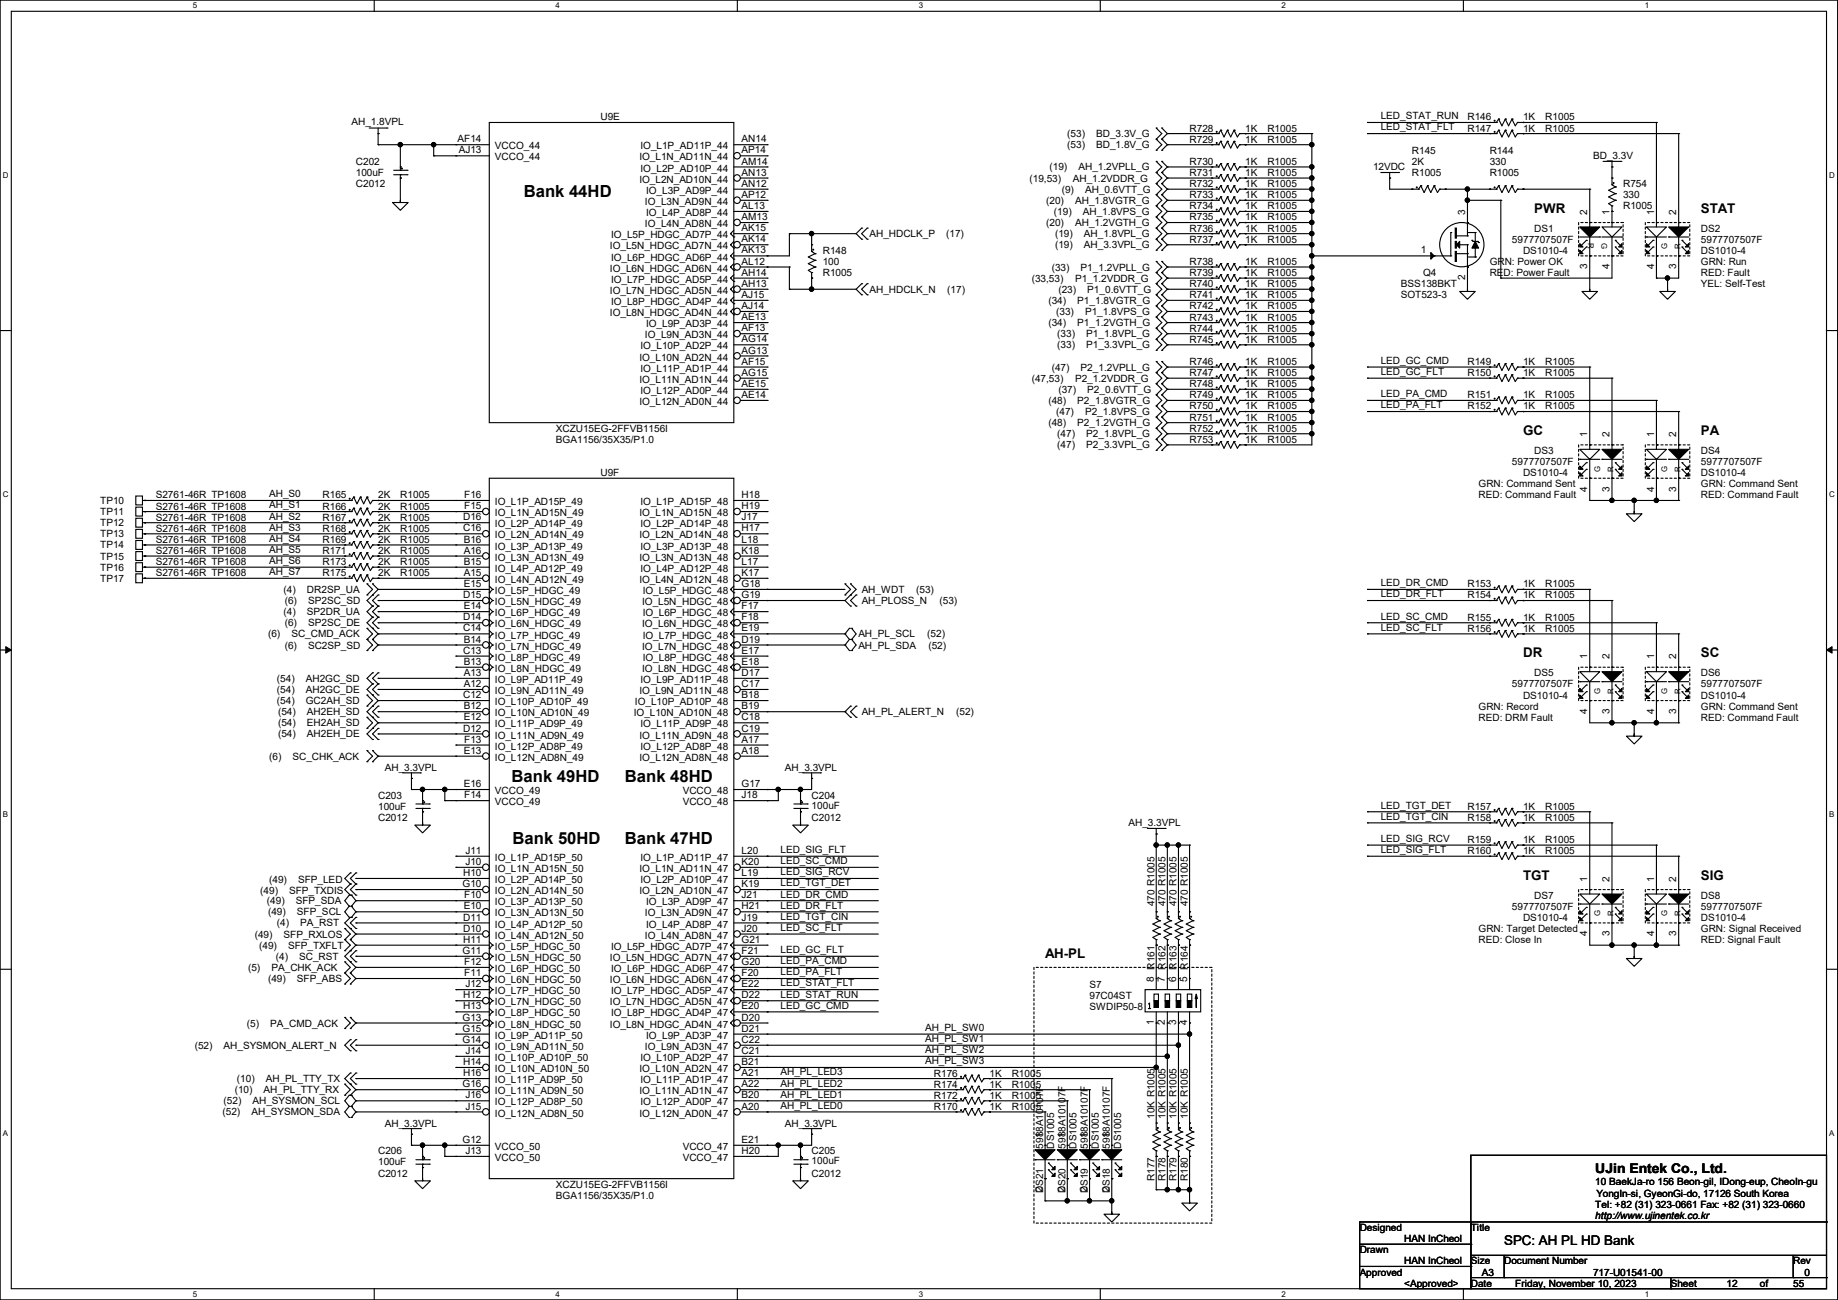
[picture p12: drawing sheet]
<svg xmlns="http://www.w3.org/2000/svg" width="420mm" height="297mm" viewBox="0 0 420 297" stroke-linecap="round" stroke-linejoin="round" font-family="sans-serif">
<defs><g id="words">
<g font-size="3.8">
<text x="119.7" y="45">Bank 44HD</text>
<text x="116.9" y="178.6">Bank 49HD</text>
<text x="142.8" y="178.6">Bank 48HD</text>
<text x="117.1" y="192.8">Bank 50HD</text>
<text x="142.8" y="192.8">Bank 47HD</text>
</g>
<g font-size="3">
<text x="350.6" y="48.6">PWR</text>
<text x="388.7" y="48.6">STAT</text>
<text x="348" y="99.4">GC</text>
<text x="388.7" y="99.4">PA</text>
<text x="348" y="150.2">DR</text>
<text x="388.7" y="150.2">SC</text>
<text x="348" y="201">TGT</text>
<text x="388.7" y="201">SIG</text>
<text x="238.8" y="218.8">AH-PL</text>
<text x="364.5" y="268.1">UJin Entek Co., Ltd.</text>
<text x="343.7" y="284.5">SPC: AH PL HD Bank</text>
</g>
<g font-size="2.3">
<text x="80.3" y="28.5">AH_1.8VPL</text>
<text x="137.2" y="27.5">U9E</text>
<text x="315.5" y="27.3">LED_STAT_RUN</text>
<text x="315.5" y="29.8">LED_STAT_FLT</text>
<text x="335.3" y="27.5">R146</text>
<text x="348" y="27.5">1K</text>
<text x="353.1" y="27.5">R1005</text>
<text x="104.6" y="32.5">AF14</text>
<text x="104.8" y="35.1">AJ13</text>
<text x="113.1" y="34.1">VCCO_44</text>
<text x="146.3" y="34.1">IO_L1P_AD11P_44</text>
<text x="169.5" y="32.5">AN14</text>
<text x="169.5" y="35.1">AP14</text>
<text x="243.9" y="31.3">(53)</text>
<text x="243.9" y="33.9">(53)</text>
<text x="250.5" y="31.3">BD_3.3V_G</text>
<text x="250.5" y="33.9">BD_1.8V_G</text>
<text x="271.8" y="32.6">R729</text>
<text x="271.8" y="30.1">R728</text>
<text x="284.5" y="32.6">1K</text>
<text x="284.5" y="30.1">1K</text>
<text x="289.6" y="32.6">R1005</text>
<text x="289.6" y="30.1">R1005</text>
<text x="322.6" y="35.1">R145</text>
<text x="335.3" y="30.1">R147</text>
<text x="340.4" y="35.1">R144</text>
<text x="348" y="30.1">1K</text>
<text x="353.1" y="30.1">R1005</text>
<text x="81.3" y="37.7">C202</text>
<text x="81.3" y="40.2">100uF</text>
<text x="113.1" y="36.7">VCCO_44</text>
<text x="146.1" y="36.7">IO_L1N_AD11N_44</text>
<text x="146.1" y="41.7">IO_L2N_AD10N_44</text>
<text x="146.3" y="39.2">IO_L2P_AD10P_44</text>
<text x="169.5" y="37.6">AM14</text>
<text x="169.5" y="40.1">AN13</text>
<text x="235.2" y="41.5">(19,53)</text>
<text x="239.8" y="38.9">(19)</text>
<text x="245.2" y="41.5">AH_1.2VDDR_G</text>
<text x="246.4" y="38.9">AH_1.2VPLL_G</text>
<text x="271.8" y="37.7">R730</text>
<text x="271.8" y="40.2">R731</text>
<text x="284.5" y="37.7">1K</text>
<text x="284.5" y="40.2">1K</text>
<text x="289.6" y="37.7">R1005</text>
<text x="289.6" y="40.2">R1005</text>
<text x="313.7" y="38.9">12VDC</text>
<text x="322.6" y="37.7">2K</text>
<text x="322.6" y="40.2">R1005</text>
<text x="340.4" y="37.7">330</text>
<text x="340.4" y="40.2">R1005</text>
<text x="364" y="36.4">BD_3.3V</text>
<text x="81.3" y="42.8">C2012</text>
<text x="147.4" y="46.8">IO_L3N_AD9N_44</text>
<text x="147.6" y="44.3">IO_L3P_AD9P_44</text>
<text x="169.5" y="42.7">AN12</text>
<text x="169.5" y="45.2">AP12</text>
<text x="169.5" y="47.8">AL13</text>
<text x="239.1" y="46.6">(20)</text>
<text x="242.6" y="44">(9)</text>
<text x="245.7" y="46.6">AH_1.8VGTR_G</text>
<text x="247.9" y="44">AH_0.6VTT_G</text>
<text x="271.8" y="47.8">R734</text>
<text x="271.8" y="42.8">R732</text>
<text x="271.8" y="45.3">R733</text>
<text x="284.5" y="47.8">1K</text>
<text x="284.5" y="42.8">1K</text>
<text x="284.5" y="45.3">1K</text>
<text x="289.6" y="47.8">R1005</text>
<text x="289.6" y="42.8">R1005</text>
<text x="289.6" y="45.3">R1005</text>
<text x="370.9" y="42.8">R754</text>
<text x="370.9" y="45.3">330</text>
<text x="370.9" y="47.8">R1005</text>
<text x="147.4" y="51.9">IO_L4N_AD8N_44</text>
<text x="147.6" y="49.4">IO_L4P_AD8P_44</text>
<text x="169.5" y="50.3">AM13</text>
<text x="169.5" y="52.8">AK15</text>
<text x="239.1" y="51.6">(20)</text>
<text x="240.8" y="49.1">(19)</text>
<text x="245.7" y="51.6">AH_1.2VGTH_G</text>
<text x="247.4" y="49.1">AH_1.8VPS_G</text>
<text x="271.8" y="50.4">R735</text>
<text x="271.8" y="52.9">R736</text>
<text x="284.5" y="50.4">1K</text>
<text x="284.5" y="52.9">1K</text>
<text x="289.6" y="50.4">R1005</text>
<text x="289.6" y="52.9">R1005</text>
<text x="334.8" y="49.1" transform="rotate(-90 334.8 49.1)">3</text>
<text x="350.6" y="52.9">DS1</text>
<text x="362.7" y="49.1" transform="rotate(-90 362.7 49.1)">2</text>
<text x="367.8" y="49.1" transform="rotate(-90 367.8 49.1)">1</text>
<text x="377.9" y="49.1" transform="rotate(-90 377.9 49.1)">1</text>
<text x="383" y="49.1" transform="rotate(-90 383 49.1)">2</text>
<text x="388.7" y="52.9">DS2</text>
<text x="139.4" y="57">IO_L5N_HDGC_AD7N_44</text>
<text x="139.6" y="54.4">IO_L5P_HDGC_AD7P_44</text>
<text x="139.6" y="59.5">IO_L6P_HDGC_AD6P_44</text>
<text x="169.5" y="55.4">AK14</text>
<text x="169.5" y="57.9">AK13</text>
<text x="188" y="58">R148</text>
<text x="198.7" y="54.2">AH_HDCLK_P</text>
<text x="216.2" y="54.2">(17)</text>
<text x="241.1" y="54.2">(19)</text>
<text x="241.1" y="56.7">(19)</text>
<text x="247.7" y="54.2">AH_1.8VPL_G</text>
<text x="247.7" y="56.7">AH_3.3VPL_G</text>
<text x="271.8" y="55.5">R737</text>
<text x="284.5" y="55.5">1K</text>
<text x="289.6" y="55.5">R1005</text>
<text x="324.7" y="57.9">1</text>
<text x="345.5" y="55.5">5977707507F</text>
<text x="348" y="58">DS1010-4</text>
<text x="388.7" y="55.5">5977707507F</text>
<text x="388.7" y="58">DS1010-4</text>
<text x="139.4" y="62.1">IO_L6N_HDGC_AD6N_44</text>
<text x="139.6" y="64.6">IO_L7P_HDGC_AD5P_44</text>
<text x="169.5" y="60.5">AL12</text>
<text x="169.5" y="63">AH14</text>
<text x="169.5" y="65.5">AH13</text>
<text x="188" y="60.5">100</text>
<text x="188" y="63.1">R1005</text>
<text x="235.8" y="64.3">(33,53)</text>
<text x="240.3" y="61.8">(33)</text>
<text x="245.7" y="64.3">P1_1.2VDDR_G</text>
<text x="246.9" y="61.8">P1_1.2VPLL_G</text>
<text x="271.8" y="63.1">R739</text>
<text x="271.8" y="65.6">R740</text>
<text x="271.8" y="60.5">R738</text>
<text x="284.5" y="63.1">1K</text>
<text x="284.5" y="65.6">1K</text>
<text x="284.5" y="60.5">1K</text>
<text x="289.6" y="63.1">R1005</text>
<text x="289.6" y="65.6">R1005</text>
<text x="289.6" y="60.5">R1005</text>
<text x="320.1" y="65.6">BSS138BKT</text>
<text x="325.2" y="63.1">Q4</text>
<text x="334.8" y="64.1" transform="rotate(-90 334.8 64.1)">2</text>
<text x="340.4" y="63.1">RED: Power Fault</text>
<text x="340.4" y="60.5">GRN: Power OK</text>
<text x="362.7" y="61.5" transform="rotate(-90 362.7 61.5)">3</text>
<text x="367.8" y="61.5" transform="rotate(-90 367.8 61.5)">4</text>
<text x="377.9" y="61.5" transform="rotate(-90 377.9 61.5)">4</text>
<text x="383" y="61.5" transform="rotate(-90 383 61.5)">3</text>
<text x="388.7" y="60.5">GRN: Run</text>
<text x="388.7" y="63.1">RED: Fault</text>
<text x="388.7" y="65.6">YEL: Self-Test</text>
<text x="139.4" y="67.1">IO_L7N_HDGC_AD5N_44</text>
<text x="139.6" y="69.7">IO_L8P_HDGC_AD4P_44</text>
<text x="169.5" y="68.1">AJ15</text>
<text x="169.5" y="70.6">AJ14</text>
<text x="198.7" y="66.9">AH_HDCLK_N</text>
<text x="216.4" y="66.9">(17)</text>
<text x="239.6" y="69.4">(34)</text>
<text x="241.3" y="72">(33)</text>
<text x="241.9" y="66.9">(23)</text>
<text x="246.2" y="69.4">P1_1.8VGTR_G</text>
<text x="247.9" y="72">P1_1.8VPS_G</text>
<text x="248.5" y="66.9">P1_0.6VTT_G</text>
<text x="271.8" y="68.2">R741</text>
<text x="271.8" y="70.7">R742</text>
<text x="284.5" y="68.2">1K</text>
<text x="284.5" y="70.7">1K</text>
<text x="289.6" y="68.2">R1005</text>
<text x="289.6" y="70.7">R1005</text>
<text x="320.1" y="68.2">SOT523-3</text>
<text x="139.4" y="72.2">IO_L8N_HDGC_AD4N_44</text>
<text x="147.4" y="77.3">IO_L9N_AD3N_44</text>
<text x="147.6" y="74.8">IO_L9P_AD3P_44</text>
<text x="169.5" y="73.2">AE13</text>
<text x="169.5" y="75.7">AF13</text>
<text x="239.6" y="74.5">(34)</text>
<text x="241.6" y="77">(33)</text>
<text x="246.2" y="74.5">P1_1.2VGTH_G</text>
<text x="248.2" y="77">P1_1.8VPL_G</text>
<text x="271.8" y="75.8">R744</text>
<text x="271.8" y="73.2">R743</text>
<text x="284.5" y="75.8">1K</text>
<text x="284.5" y="73.2">1K</text>
<text x="289.6" y="75.8">R1005</text>
<text x="289.6" y="73.2">R1005</text>
<text x="146.1" y="82.4">IO_L10N_AD2N_44</text>
<text x="146.3" y="79.8">IO_L10P_AD2P_44</text>
<text x="169.5" y="78.2">AG14</text>
<text x="169.5" y="80.8">AG13</text>
<text x="169.5" y="83.3">AF15</text>
<text x="241.6" y="79.6">(33)</text>
<text x="248.2" y="79.6">P1_3.3VPL_G</text>
<text x="271.8" y="78.3">R745</text>
<text x="271.8" y="83.4">R746</text>
<text x="284.5" y="78.3">1K</text>
<text x="284.5" y="83.4">1K</text>
<text x="289.6" y="78.3">R1005</text>
<text x="289.6" y="83.4">R1005</text>
<text x="315.5" y="83.1">LED_GC_CMD</text>
<text x="335.3" y="83.4">R149</text>
<text x="348" y="83.4">1K</text>
<text x="353.1" y="83.4">R1005</text>
<text x="146.1" y="87.5">IO_L11N_AD1N_44</text>
<text x="146.3" y="84.9">IO_L11P_AD1P_44</text>
<text x="169.5" y="85.9">AG15</text>
<text x="169.5" y="88.4">AE15</text>
<text x="235.8" y="87.2">(47,53)</text>
<text x="240.3" y="84.7">(47)</text>
<text x="241.9" y="89.7">(37)</text>
<text x="245.7" y="87.2">P2_1.2VDDR_G</text>
<text x="246.9" y="84.7">P2_1.2VPLL_G</text>
<text x="248.5" y="89.7">P2_0.6VTT_G</text>
<text x="271.8" y="85.9">R747</text>
<text x="271.8" y="88.5">R748</text>
<text x="284.5" y="85.9">1K</text>
<text x="284.5" y="88.5">1K</text>
<text x="289.6" y="85.9">R1005</text>
<text x="289.6" y="88.5">R1005</text>
<text x="315.5" y="85.7">LED_GC_FLT</text>
<text x="335.3" y="85.9">R150</text>
<text x="348" y="85.9">1K</text>
<text x="353.1" y="85.9">R1005</text>
<text x="146.1" y="92.5">IO_L12N_AD0N_44</text>
<text x="146.3" y="90">IO_L12P_AD0P_44</text>
<text x="169.5" y="90.9">AE14</text>
<text x="239.6" y="92.3">(48)</text>
<text x="241.3" y="94.8">(47)</text>
<text x="246.2" y="92.3">P2_1.8VGTR_G</text>
<text x="247.9" y="94.8">P2_1.8VPS_G</text>
<text x="271.8" y="91">R749</text>
<text x="271.8" y="93.6">R750</text>
<text x="284.5" y="91">1K</text>
<text x="284.5" y="93.6">1K</text>
<text x="289.6" y="91">R1005</text>
<text x="289.6" y="93.6">R1005</text>
<text x="315.5" y="90.8">LED_PA_CMD</text>
<text x="315.5" y="93.3">LED_PA_FLT</text>
<text x="335.3" y="93.6">R152</text>
<text x="335.3" y="91">R151</text>
<text x="348" y="93.6">1K</text>
<text x="348" y="91">1K</text>
<text x="353.1" y="93.6">R1005</text>
<text x="353.1" y="91">R1005</text>
<text x="127" y="98.6">XCZU15EG-2FFVB1156I</text>
<text x="127" y="101.2">BGA1156/35X35/P1.0</text>
<text x="239.6" y="97.4">(48)</text>
<text x="241.6" y="99.9">(47)</text>
<text x="246.2" y="97.4">P2_1.2VGTH_G</text>
<text x="248.2" y="99.9">P2_1.8VPL_G</text>
<text x="271.8" y="96.1">R751</text>
<text x="271.8" y="98.6">R752</text>
<text x="271.8" y="101.2">R753</text>
<text x="284.5" y="96.1">1K</text>
<text x="284.5" y="98.6">1K</text>
<text x="284.5" y="101.2">1K</text>
<text x="289.6" y="96.1">R1005</text>
<text x="289.6" y="98.6">R1005</text>
<text x="289.6" y="101.2">R1005</text>
<text x="362.7" y="99.9" transform="rotate(-90 362.7 99.9)">1</text>
<text x="367.8" y="99.9" transform="rotate(-90 367.8 99.9)">2</text>
<text x="377.9" y="99.9" transform="rotate(-90 377.9 99.9)">1</text>
<text x="383" y="99.9" transform="rotate(-90 383 99.9)">2</text>
<text x="241.6" y="102.4">(47)</text>
<text x="248.2" y="102.4">P2_3.3VPL_G</text>
<text x="345.5" y="106.3">5977707507F</text>
<text x="350.6" y="103.7">DS3</text>
<text x="388.7" y="103.7">DS4</text>
<text x="388.7" y="106.3">5977707507F</text>
<text x="35.6" y="113.9">S2761-46R TP1608</text>
<text x="61.5" y="113.6">AH_S0</text>
<text x="73.7" y="113.9">R165</text>
<text x="86.4" y="113.9">2K</text>
<text x="91.5" y="113.9">R1005</text>
<text x="106.1" y="113.8">F16</text>
<text x="137.2" y="108.8">U9F</text>
<text x="169.5" y="113.8">H18</text>
<text x="337.9" y="111.3">GRN: Command Sent</text>
<text x="337.9" y="113.9">RED: Command Fault</text>
<text x="348" y="108.8">DS1010-4</text>
<text x="362.7" y="112.3" transform="rotate(-90 362.7 112.3)">4</text>
<text x="367.8" y="112.3" transform="rotate(-90 367.8 112.3)">3</text>
<text x="377.9" y="112.3" transform="rotate(-90 377.9 112.3)">4</text>
<text x="383" y="112.3" transform="rotate(-90 383 112.3)">3</text>
<text x="388.7" y="111.3">GRN: Command Sent</text>
<text x="388.7" y="113.9">RED: Command Fault</text>
<text x="388.7" y="108.8">DS1010-4</text>
<text x="22.9" y="115.1">TP10</text>
<text x="22.9" y="117.7">TP11</text>
<text x="35.6" y="119">S2761-46R TP1608</text>
<text x="35.6" y="116.4">S2761-46R TP1608</text>
<text x="61.5" y="118.7">AH_S2</text>
<text x="61.5" y="116.2">AH_S1</text>
<text x="73.7" y="119">R167</text>
<text x="73.7" y="116.4">R166</text>
<text x="86.4" y="119">2K</text>
<text x="86.4" y="116.4">2K</text>
<text x="91.5" y="119">R1005</text>
<text x="91.5" y="116.4">R1005</text>
<text x="105.8" y="118.9">D16</text>
<text x="106.1" y="116.3">F15</text>
<text x="113.1" y="115.4">IO_L1P_AD15P_49</text>
<text x="113.1" y="117.9">IO_L1N_AD15N_49</text>
<text x="146.1" y="117.9">IO_L1N_AD15N_48</text>
<text x="146.3" y="115.4">IO_L1P_AD15P_48</text>
<text x="169.5" y="116.3">H19</text>
<text x="169.5" y="118.9">J17</text>
<text x="22.9" y="120.2">TP12</text>
<text x="22.9" y="125.3">TP14</text>
<text x="22.9" y="122.8">TP13</text>
<text x="35.6" y="124">S2761-46R TP1608</text>
<text x="35.6" y="121.5">S2761-46R TP1608</text>
<text x="61.5" y="123.8">AH_S4</text>
<text x="61.5" y="121.2">AH_S3</text>
<text x="73.7" y="124">R169</text>
<text x="73.7" y="121.5">R168</text>
<text x="86.4" y="124">2K</text>
<text x="86.4" y="121.5">2K</text>
<text x="91.5" y="124">R1005</text>
<text x="91.5" y="121.5">R1005</text>
<text x="105.8" y="121.4">C16</text>
<text x="106" y="124">B16</text>
<text x="113.1" y="120.5">IO_L2P_AD14P_49</text>
<text x="113.1" y="123">IO_L2N_AD14N_49</text>
<text x="113.1" y="125.6">IO_L3P_AD13P_49</text>
<text x="146.1" y="123">IO_L2N_AD14N_48</text>
<text x="146.3" y="120.5">IO_L2P_AD14P_48</text>
<text x="146.3" y="125.6">IO_L3P_AD13P_48</text>
<text x="169.5" y="121.4">H17</text>
<text x="169.5" y="124">L18</text>
<text x="22.9" y="127.8">TP15</text>
<text x="22.9" y="130.4">TP16</text>
<text x="35.6" y="126.6">S2761-46R TP1608</text>
<text x="35.6" y="131.7">S2761-46R TP1608</text>
<text x="35.6" y="129.1">S2761-46R TP1608</text>
<text x="61.5" y="131.4">AH_S7</text>
<text x="61.5" y="128.9">AH_S6</text>
<text x="61.5" y="126.3">AH_S5</text>
<text x="73.7" y="131.7">R175</text>
<text x="73.7" y="129.1">R173</text>
<text x="73.7" y="126.6">R171</text>
<text x="86.4" y="131.7">2K</text>
<text x="86.4" y="129.1">2K</text>
<text x="86.4" y="126.6">2K</text>
<text x="91.5" y="131.7">R1005</text>
<text x="91.5" y="129.1">R1005</text>
<text x="91.5" y="126.6">R1005</text>
<text x="106" y="126.5">A16</text>
<text x="106" y="129">B15</text>
<text x="106" y="131.6">A15</text>
<text x="113.1" y="128.1">IO_L3N_AD13N_49</text>
<text x="113.1" y="130.6">IO_L4P_AD12P_49</text>
<text x="146.1" y="128.1">IO_L3N_AD13N_48</text>
<text x="146.3" y="130.6">IO_L4P_AD12P_48</text>
<text x="169.5" y="126.5">K18</text>
<text x="169.5" y="131.6">K17</text>
<text x="169.5" y="129">L17</text>
<text x="22.9" y="132.9">TP17</text>
<text x="64.8" y="135.5">(4)</text>
<text x="70.1" y="135.5">DR2SP_UA</text>
<text x="105.8" y="136.7">D15</text>
<text x="106" y="134.1">E15</text>
<text x="113.1" y="133.2">IO_L4N_AD12N_49</text>
<text x="113.1" y="135.7">IO_L5P_HDGC_49</text>
<text x="146.1" y="133.2">IO_L4N_AD12N_48</text>
<text x="146.9" y="135.7">IO_L5P_HDGC_48</text>
<text x="169.5" y="136.7">G19</text>
<text x="169.5" y="134.1">G18</text>
<text x="196.9" y="135.5">AH_WDT</text>
<text x="209.3" y="135.5">(53)</text>
<text x="315.5" y="133.9">LED_DR_CMD</text>
<text x="315.5" y="136.5">LED_DR_FLT</text>
<text x="335.3" y="134.2">R153</text>
<text x="335.3" y="136.7">R154</text>
<text x="348" y="134.2">1K</text>
<text x="348" y="136.7">1K</text>
<text x="353.1" y="134.2">R1005</text>
<text x="353.1" y="136.7">R1005</text>
<text x="64.8" y="140.5">(4)</text>
<text x="65.1" y="143.1">(6)</text>
<text x="65.1" y="138">(6)</text>
<text x="70.1" y="140.5">SP2DR_UA</text>
<text x="70.4" y="143.1">SP2SC_DE</text>
<text x="70.4" y="138">SP2SC_SD</text>
<text x="105.8" y="141.7">D14</text>
<text x="106" y="139.2">E14</text>
<text x="113.1" y="138.3">IO_L5N_HDGC_49</text>
<text x="113.1" y="140.8">IO_L6P_HDGC_49</text>
<text x="113.1" y="143.3">IO_L6N_HDGC_49</text>
<text x="146.7" y="138.3">IO_L5N_HDGC_48</text>
<text x="146.7" y="143.3">IO_L6N_HDGC_48</text>
<text x="146.9" y="140.8">IO_L6P_HDGC_48</text>
<text x="169.5" y="141.7">F18</text>
<text x="169.5" y="139.2">F17</text>
<text x="196.9" y="138">AH_PLOSS_N</text>
<text x="214.7" y="138">(53)</text>
<text x="315.5" y="141.6">LED_SC_CMD</text>
<text x="335.3" y="141.8">R155</text>
<text x="348" y="141.8">1K</text>
<text x="353.1" y="141.8">R1005</text>
<text x="61.3" y="145.6">(6)</text>
<text x="65.1" y="148.2">(6)</text>
<text x="66.6" y="145.6">SC_CMD_ACK</text>
<text x="70.4" y="148.2">SC2SP_SD</text>
<text x="105.8" y="144.3">C14</text>
<text x="105.8" y="149.4">C13</text>
<text x="106" y="146.8">B14</text>
<text x="113.1" y="145.9">IO_L7P_HDGC_49</text>
<text x="113.1" y="148.4">IO_L7N_HDGC_49</text>
<text x="146.7" y="148.4">IO_L7N_HDGC_48</text>
<text x="146.9" y="145.9">IO_L7P_HDGC_48</text>
<text x="169.5" y="146.8">D19</text>
<text x="169.5" y="144.3">E19</text>
<text x="169.5" y="149.4">E17</text>
<text x="196.1" y="148.2">AH_PL_SDA</text>
<text x="196.1" y="145.6">AH_PL_SCL</text>
<text x="211.9" y="145.6">(52)</text>
<text x="212.1" y="148.2">(52)</text>
<text x="315.5" y="144.1">LED_SC_FLT</text>
<text x="335.3" y="144.4">R156</text>
<text x="348" y="144.4">1K</text>
<text x="353.1" y="144.4">R1005</text>
<text x="63.3" y="155.8">(54)</text>
<text x="69.9" y="155.8">AH2GC_SD</text>
<text x="106" y="151.9">B13</text>
<text x="106" y="154.4">A13</text>
<text x="113.1" y="151">IO_L8P_HDGC_49</text>
<text x="113.1" y="153.5">IO_L8N_HDGC_49</text>
<text x="146.7" y="153.5">IO_L8N_HDGC_48</text>
<text x="146.9" y="151">IO_L8P_HDGC_48</text>
<text x="169.5" y="154.4">D17</text>
<text x="169.5" y="151.9">E18</text>
<text x="350.6" y="154.5">DS5</text>
<text x="362.7" y="150.7" transform="rotate(-90 362.7 150.7)">1</text>
<text x="367.8" y="150.7" transform="rotate(-90 367.8 150.7)">2</text>
<text x="377.9" y="150.7" transform="rotate(-90 377.9 150.7)">1</text>
<text x="383" y="150.7" transform="rotate(-90 383 150.7)">2</text>
<text x="388.7" y="154.5">DS6</text>
<text x="63.3" y="160.9">(54)</text>
<text x="63.3" y="158.3">(54)</text>
<text x="69.9" y="160.9">GC2AH_SD</text>
<text x="69.9" y="158.3">AH2GC_DE</text>
<text x="105.8" y="159.5">C12</text>
<text x="106" y="157">A12</text>
<text x="113.1" y="156">IO_L9P_AD11P_49</text>
<text x="113.1" y="158.6">IO_L9N_AD11N_49</text>
<text x="113.1" y="161.1">IO_L10P_AD10P_49</text>
<text x="145.1" y="161.1">IO_L10P_AD10P_48</text>
<text x="146.1" y="158.6">IO_L9N_AD11N_48</text>
<text x="146.3" y="156">IO_L9P_AD11P_48</text>
<text x="169.5" y="159.5">B18</text>
<text x="169.5" y="157">C17</text>
<text x="345.5" y="157.1">5977707507F</text>
<text x="348" y="159.6">DS1010-4</text>
<text x="388.7" y="157.1">5977707507F</text>
<text x="388.7" y="159.6">DS1010-4</text>
<text x="63.5" y="163.4">(54)</text>
<text x="63.5" y="165.9">(54)</text>
<text x="70.1" y="163.4">AH2EH_SD</text>
<text x="70.1" y="165.9">EH2AH_SD</text>
<text x="105.8" y="167.1">D12</text>
<text x="106" y="162.1">B12</text>
<text x="106" y="164.6">E12</text>
<text x="113.1" y="163.7">IO_L10N_AD10N_49</text>
<text x="113.1" y="166.2">IO_L11P_AD9P_49</text>
<text x="144.8" y="163.7">IO_L10N_AD10N_48</text>
<text x="146.3" y="166.2">IO_L11P_AD9P_48</text>
<text x="169.5" y="167.1">C19</text>
<text x="169.5" y="164.6">C18</text>
<text x="169.5" y="162.1">B19</text>
<text x="196.9" y="163.4">AH_PL_ALERT_N</text>
<text x="218.5" y="163.4">(52)</text>
<text x="337.9" y="164.7">RED: DRM Fault</text>
<text x="337.9" y="162.1">GRN: Record</text>
<text x="362.7" y="163.1" transform="rotate(-90 362.7 163.1)">4</text>
<text x="367.8" y="163.1" transform="rotate(-90 367.8 163.1)">3</text>
<text x="377.9" y="163.1" transform="rotate(-90 377.9 163.1)">4</text>
<text x="383" y="163.1" transform="rotate(-90 383 163.1)">3</text>
<text x="388.7" y="162.1">GRN: Command Sent</text>
<text x="388.7" y="164.7">RED: Command Fault</text>
<text x="61.5" y="173.6">(6)</text>
<text x="63.5" y="168.5">(54)</text>
<text x="66.8" y="173.6">SC_CHK_ACK</text>
<text x="70.1" y="168.5">AH2EH_DE</text>
<text x="106" y="172.2">E13</text>
<text x="106.1" y="169.7">F13</text>
<text x="113.1" y="168.7">IO_L11N_AD9N_49</text>
<text x="113.1" y="171.3">IO_L12P_AD8P_49</text>
<text x="113.1" y="173.8">IO_L12N_AD8N_49</text>
<text x="146.1" y="168.7">IO_L11N_AD9N_48</text>
<text x="146.1" y="173.8">IO_L12N_AD8N_48</text>
<text x="146.3" y="171.3">IO_L12P_AD8P_48</text>
<text x="169.5" y="172.2">A18</text>
<text x="169.5" y="169.7">A17</text>
<text x="87.9" y="176.1">AH_3.3VPL</text>
<text x="106" y="179.8">E16</text>
<text x="169.5" y="179.8">G17</text>
<text x="179.4" y="176.1">AH_3.3VPL</text>
<text x="86.4" y="182.5">C203</text>
<text x="86.4" y="185">100uF</text>
<text x="106.1" y="182.4">F14</text>
<text x="113.1" y="181.4">VCCO_49</text>
<text x="113.1" y="184">VCCO_49</text>
<text x="156" y="181.4">VCCO_48</text>
<text x="156" y="184">VCCO_48</text>
<text x="169.5" y="182.4">J18</text>
<text x="185.5" y="182.5">C204</text>
<text x="185.5" y="184.7">100uF</text>
<text x="315.5" y="184.7">LED_TGT_DET</text>
<text x="335.3" y="185">R157</text>
<text x="348" y="185">1K</text>
<text x="353.1" y="185">R1005</text>
<text x="86.4" y="187.5">C2012</text>
<text x="185.5" y="187.5">C2012</text>
<text x="257.9" y="188.8">AH_3.3VPL</text>
<text x="315.5" y="187.3">LED_TGT_CIN</text>
<text x="335.3" y="187.5">R158</text>
<text x="348" y="187.5">1K</text>
<text x="353.1" y="187.5">R1005</text>
<text x="106.3" y="195.1">J11</text>
<text x="106.3" y="197.6">J10</text>
<text x="113.1" y="196.7">IO_L1P_AD15P_50</text>
<text x="146.3" y="196.7">IO_L1P_AD11P_47</text>
<text x="169.5" y="195.1">L20</text>
<text x="169.5" y="197.6">K20</text>
<text x="178.4" y="197.4">LED_SC_CMD</text>
<text x="178.4" y="194.9">LED_SIG_FLT</text>
<text x="315.5" y="192.4">LED_SIG_RCV</text>
<text x="315.5" y="194.9">LED_SIG_FLT</text>
<text x="335.3" y="192.6">R159</text>
<text x="335.3" y="195.2">R160</text>
<text x="348" y="192.6">1K</text>
<text x="348" y="195.2">1K</text>
<text x="353.1" y="192.6">R1005</text>
<text x="353.1" y="195.2">R1005</text>
<text x="61.5" y="201.8">(49)</text>
<text x="68.1" y="201.8">SFP_LED</text>
<text x="105.7" y="202.7">G10</text>
<text x="105.8" y="200.2">H10</text>
<text x="113.1" y="199.2">IO_L1N_AD15N_50</text>
<text x="113.1" y="201.8">IO_L2P_AD14P_50</text>
<text x="146.1" y="199.2">IO_L1N_AD11N_47</text>
<text x="146.3" y="201.8">IO_L2P_AD10P_47</text>
<text x="169.5" y="200.2">L19</text>
<text x="169.5" y="202.7">K19</text>
<text x="178.4" y="200">LED_SIG_RCV</text>
<text x="178.4" y="202.5">LED_TGT_DET</text>
<text x="362.7" y="201.5" transform="rotate(-90 362.7 201.5)">1</text>
<text x="367.8" y="201.5" transform="rotate(-90 367.8 201.5)">2</text>
<text x="377.9" y="201.5" transform="rotate(-90 377.9 201.5)">1</text>
<text x="383" y="201.5" transform="rotate(-90 383 201.5)">2</text>
<text x="59.5" y="204.3">(49)</text>
<text x="61" y="206.6">(49)</text>
<text x="61.3" y="209.1">(49)</text>
<text x="66.1" y="204.3">SFP_TXDIS</text>
<text x="67.6" y="206.6">SFP_SDA</text>
<text x="67.9" y="209.1">SFP_SCL</text>
<text x="106" y="207.8">E10</text>
<text x="106.1" y="205.2">F10</text>
<text x="113.1" y="204.3">IO_L2N_AD14N_50</text>
<text x="113.1" y="206.8">IO_L3P_AD13P_50</text>
<text x="113.1" y="209.4">IO_L3N_AD13N_50</text>
<text x="146.1" y="204.3">IO_L2N_AD10N_47</text>
<text x="147.4" y="209.4">IO_L3N_AD9N_47</text>
<text x="147.6" y="206.8">IO_L3P_AD9P_47</text>
<text x="169.5" y="205.2">J21</text>
<text x="169.5" y="207.8">H21</text>
<text x="178.4" y="205.1">LED_DR_CMD</text>
<text x="178.4" y="207.6">LED_DR_FLT</text>
<text x="263.8" y="207.1" transform="rotate(-90 263.8 207.1)">470 R1005</text>
<text x="266.3" y="207.1" transform="rotate(-90 266.3 207.1)">470 R1005</text>
<text x="268.9" y="207.1" transform="rotate(-90 268.9 207.1)">470 R1005</text>
<text x="271.4" y="207.1" transform="rotate(-90 271.4 207.1)">470 R1005</text>
<text x="345.5" y="207.9">5977707507F</text>
<text x="350.6" y="205.3">DS7</text>
<text x="388.7" y="205.3">DS8</text>
<text x="388.7" y="207.9">5977707507F</text>
<text x="58.2" y="214.2">(49)</text>
<text x="63.3" y="211.7">(4)</text>
<text x="64.8" y="214.2">SFP_RXLOS</text>
<text x="68.6" y="211.7">PA_RST</text>
<text x="105.8" y="210.3">D11</text>
<text x="105.8" y="212.9">D10</text>
<text x="105.8" y="215.4">H11</text>
<text x="113.1" y="211.9">IO_L4P_AD12P_50</text>
<text x="113.1" y="214.5">IO_L4N_AD12N_50</text>
<text x="147.4" y="214.5">IO_L4N_AD8N_47</text>
<text x="147.6" y="211.9">IO_L4P_AD8P_47</text>
<text x="169.5" y="210.3">J19</text>
<text x="169.5" y="212.9">J20</text>
<text x="169.5" y="215.4">G21</text>
<text x="178.4" y="212.7">LED_SC_FLT</text>
<text x="178.4" y="210.1">LED_TGT_CIN</text>
<text x="337.9" y="212.9">GRN: Target Detected</text>
<text x="337.9" y="215.5">RED: Close In</text>
<text x="348" y="210.4">DS1010-4</text>
<text x="362.7" y="213.9" transform="rotate(-90 362.7 213.9)">4</text>
<text x="367.8" y="213.9" transform="rotate(-90 367.8 213.9)">3</text>
<text x="377.9" y="213.9" transform="rotate(-90 377.9 213.9)">4</text>
<text x="383" y="213.9" transform="rotate(-90 383 213.9)">3</text>
<text x="388.7" y="212.9">GRN: Signal Received</text>
<text x="388.7" y="215.5">RED: Signal Fault</text>
<text x="388.7" y="210.4">DS1010-4</text>
<text x="56.7" y="221.8">(5)</text>
<text x="59.2" y="216.7">(49)</text>
<text x="62" y="221.8">PA_CHK_ACK</text>
<text x="63" y="219.3">(4)</text>
<text x="65.8" y="216.7">SFP_TXFLT</text>
<text x="68.4" y="219.3">SC_RST</text>
<text x="105.7" y="217.9">G11</text>
<text x="106.1" y="220.5">F12</text>
<text x="113.1" y="217">IO_L5P_HDGC_50</text>
<text x="113.1" y="219.5">IO_L5N_HDGC_50</text>
<text x="139.4" y="219.5">IO_L5N_HDGC_AD7N_47</text>
<text x="139.6" y="217">IO_L5P_HDGC_AD7P_47</text>
<text x="169.5" y="217.9">F21</text>
<text x="169.5" y="220.5">G20</text>
<text x="178.4" y="220.3">LED_PA_CMD</text>
<text x="178.4" y="217.8">LED_GC_FLT</text>
<text x="61.3" y="224.4">(49)</text>
<text x="67.9" y="224.4">SFP_ABS</text>
<text x="106.1" y="223">F11</text>
<text x="106.3" y="225.5">J12</text>
<text x="113.1" y="222.1">IO_L6P_HDGC_50</text>
<text x="113.1" y="224.6">IO_L6N_HDGC_50</text>
<text x="113.1" y="227.2">IO_L7P_HDGC_50</text>
<text x="139.4" y="224.6">IO_L6N_HDGC_AD6N_47</text>
<text x="139.6" y="222.1">IO_L6P_HDGC_AD6P_47</text>
<text x="139.6" y="227.2">IO_L7P_HDGC_AD5P_47</text>
<text x="169.5" y="223">F20</text>
<text x="169.5" y="225.5">E22</text>
<text x="178.4" y="227.9">LED_STAT_RUN</text>
<text x="178.4" y="225.4">LED_STAT_FLT</text>
<text x="178.4" y="222.8">LED_PA_FLT</text>
<text x="249" y="225.6">S7</text>
<text x="263.7" y="224.3" transform="rotate(-90 263.7 224.3)">8 R161</text>
<text x="266.2" y="224.3" transform="rotate(-90 266.2 224.3)">7 R162</text>
<text x="268.7" y="224.3" transform="rotate(-90 268.7 224.3)">6 R163</text>
<text x="271.3" y="224.3" transform="rotate(-90 271.3 224.3)">5 R164</text>
<text x="105.7" y="233.2">G13</text>
<text x="105.8" y="228.1">H12</text>
<text x="105.8" y="230.6">H13</text>
<text x="113.1" y="229.7">IO_L7N_HDGC_50</text>
<text x="113.1" y="232.2">IO_L8P_HDGC_50</text>
<text x="139.4" y="229.7">IO_L7N_HDGC_AD5N_47</text>
<text x="139.6" y="232.2">IO_L8P_HDGC_AD4P_47</text>
<text x="169.5" y="228.1">D22</text>
<text x="169.5" y="230.6">E20</text>
<text x="169.5" y="233.2">D20</text>
<text x="178.4" y="230.5">LED_GC_CMD</text>
<text x="249" y="228.2">97C04ST</text>
<text x="249" y="230.7">SWDIP50-8</text>
<text x="44.5" y="239.6">(52)</text>
<text x="51.1" y="239.6">AH_SYSMON_ALERT_N</text>
<text x="56.4" y="234.5">(5)</text>
<text x="61.8" y="234.5">PA_CMD_ACK</text>
<text x="105.7" y="235.7">G15</text>
<text x="105.7" y="238.3">G14</text>
<text x="113.1" y="234.8">IO_L8N_HDGC_50</text>
<text x="113.1" y="237.3">IO_L9P_AD11P_50</text>
<text x="113.1" y="239.9">IO_L9N_AD11N_50</text>
<text x="139.4" y="234.8">IO_L8N_HDGC_AD4N_47</text>
<text x="147.4" y="239.9">IO_L9N_AD3N_47</text>
<text x="147.6" y="237.3">IO_L9P_AD3P_47</text>
<text x="169.5" y="235.7">D21</text>
<text x="169.5" y="238.3">C22</text>
<text x="211.4" y="235.5">AH_PL_SW0</text>
<text x="211.4" y="238.1">AH_PL_SW1</text>
<text x="263.7" y="234.2" transform="rotate(-90 263.7 234.2)">1</text>
<text x="266.2" y="234.2" transform="rotate(-90 266.2 234.2)">2</text>
<text x="268.7" y="234.2" transform="rotate(-90 268.7 234.2)">3</text>
<text x="271.3" y="234.2" transform="rotate(-90 271.3 234.2)">4</text>
<text x="105.8" y="243.3">H14</text>
<text x="105.8" y="245.9">H16</text>
<text x="106.3" y="240.8">J14</text>
<text x="113.1" y="242.4">IO_L10P_AD10P_50</text>
<text x="113.1" y="244.9">IO_L10N_AD10N_50</text>
<text x="146.1" y="244.9">IO_L10N_AD2N_47</text>
<text x="146.3" y="242.4">IO_L10P_AD2P_47</text>
<text x="169.5" y="240.8">C21</text>
<text x="169.5" y="243.3">B21</text>
<text x="169.5" y="245.9">A21</text>
<text x="178.4" y="245.7">AH_PL_LED3</text>
<text x="211.4" y="240.6">AH_PL_SW2</text>
<text x="211.4" y="243.2">AH_PL_SW3</text>
<text x="213.4" y="246">R176</text>
<text x="226.1" y="246">1K</text>
<text x="231.2" y="246">R1005</text>
<text x="53.6" y="249.8">(10)</text>
<text x="54.1" y="247.2">(10)</text>
<text x="60.2" y="249.8">AH_PL_TTY_RX</text>
<text x="60.7" y="247.2">AH_PL_TTY_TX</text>
<text x="105.7" y="248.4">G16</text>
<text x="106.3" y="251">J16</text>
<text x="113.1" y="247.5">IO_L11P_AD9P_50</text>
<text x="113.1" y="250">IO_L11N_AD9N_50</text>
<text x="146.1" y="250">IO_L11N_AD1N_47</text>
<text x="146.3" y="247.5">IO_L11P_AD1P_47</text>
<text x="169.5" y="248.4">A22</text>
<text x="169.5" y="251">B20</text>
<text x="178.4" y="248.2">AH_PL_LED2</text>
<text x="178.4" y="250.8">AH_PL_LED1</text>
<text x="213.4" y="248.5">R174</text>
<text x="213.4" y="251">R172</text>
<text x="226.1" y="248.5">1K</text>
<text x="226.1" y="251">1K</text>
<text x="231.2" y="248.5">R1005</text>
<text x="231.2" y="251">R1005</text>
<text x="50.8" y="254.8">(52)</text>
<text x="51.1" y="252.3">(52)</text>
<text x="57.4" y="254.8">AH_SYSMON_SDA</text>
<text x="57.7" y="252.3">AH_SYSMON_SCL</text>
<text x="87.9" y="257.4">AH_3.3VPL</text>
<text x="106.3" y="253.5">J15</text>
<text x="113.1" y="252.6">IO_L12P_AD8P_50</text>
<text x="113.1" y="255.1">IO_L12N_AD8N_50</text>
<text x="146.1" y="255.1">IO_L12N_AD0N_47</text>
<text x="146.3" y="252.6">IO_L12P_AD0P_47</text>
<text x="169.5" y="253.5">A20</text>
<text x="178.4" y="253.3">AH_PL_LED0</text>
<text x="179.4" y="257.4">AH_3.3VPL</text>
<text x="213.4" y="253.6">R170</text>
<text x="226.1" y="253.6">1K</text>
<text x="231.2" y="253.6">R1005</text>
<text x="263.8" y="255.6" transform="rotate(-90 263.8 255.6)">10K R1005</text>
<text x="266.3" y="255.6" transform="rotate(-90 266.3 255.6)">10K R1005</text>
<text x="268.9" y="255.6" transform="rotate(-90 268.9 255.6)">10K R1005</text>
<text x="271.4" y="255.6" transform="rotate(-90 271.4 255.6)">10K R1005</text>
<text x="86.4" y="263.7">C206</text>
<text x="105.7" y="261.1">G12</text>
<text x="106.3" y="263.7">J13</text>
<text x="113.1" y="262.7">VCCO_50</text>
<text x="156" y="262.7">VCCO_47</text>
<text x="169.5" y="261.1">E21</text>
<text x="169.5" y="263.7">H20</text>
<text x="185.5" y="263.7">C205</text>
<text x="238.3" y="259.9" transform="rotate(-90 238.3 259.9)">1</text>
<text x="238.4" y="262.4" transform="rotate(-90 238.4 262.4)">5988A10107F</text>
<text x="240.9" y="262.4" transform="rotate(-90 240.9 262.4)">DS1005</text>
<text x="243.3" y="259.9" transform="rotate(-90 243.3 259.9)">1</text>
<text x="243.5" y="262.4" transform="rotate(-90 243.5 262.4)">5988A10107F</text>
<text x="246" y="262.4" transform="rotate(-90 246 262.4)">DS1005</text>
<text x="248.4" y="259.9" transform="rotate(-90 248.4 259.9)">1</text>
<text x="248.5" y="262.4" transform="rotate(-90 248.5 262.4)">5988A10107F</text>
<text x="251.1" y="262.4" transform="rotate(-90 251.1 262.4)">DS1005</text>
<text x="253.5" y="259.9" transform="rotate(-90 253.5 259.9)">1</text>
<text x="253.6" y="262.4" transform="rotate(-90 253.6 262.4)">5988A10107F</text>
<text x="256.2" y="262.4" transform="rotate(-90 256.2 262.4)">DS1005</text>
<text x="86.4" y="266.3">100uF</text>
<text x="86.4" y="268.8">C2012</text>
<text x="113.1" y="265.3">VCCO_50</text>
<text x="156" y="265.3">VCCO_47</text>
<text x="185.5" y="266">100uF</text>
<text x="185.5" y="268.8">C2012</text>
<text x="263.8" y="269.8" transform="rotate(-90 263.8 269.8)">R177</text>
<text x="266.3" y="269.8" transform="rotate(-90 266.3 269.8)">R178</text>
<text x="268.9" y="269.8" transform="rotate(-90 268.9 269.8)">R179</text>
<text x="271.4" y="269.8" transform="rotate(-90 271.4 269.8)">R180</text>
<text x="127" y="271.4">XCZU15EG-2FFVB1156I</text>
<text x="127" y="273.9">BGA1156/35X35/P1.0</text>
<text x="238.3" y="272.3" transform="rotate(-90 238.3 272.3)">2</text>
<text x="238.4" y="272.6" transform="rotate(-90 238.4 272.6)">DS21</text>
<text x="243.3" y="272.3" transform="rotate(-90 243.3 272.3)">2</text>
<text x="243.5" y="272.6" transform="rotate(-90 243.5 272.6)">DS20</text>
<text x="248.4" y="272.3" transform="rotate(-90 248.4 272.3)">2</text>
<text x="248.5" y="272.6" transform="rotate(-90 248.5 272.6)">DS19</text>
<text x="253.5" y="272.3" transform="rotate(-90 253.5 272.3)">2</text>
<text x="253.6" y="272.6" transform="rotate(-90 253.6 272.6)">DS18</text>
<text x="364.5" y="270.8">10 BaekJa-ro 156 Beon-gil, IDong-eup, CheoIn-gu</text>
<text x="364.5" y="275.9">Tel: +82 (31) 323-0661 Fax: +82 (31) 323-0660</text>
<text x="364.8" y="273.4">YongIn-si, GyeonGi-do, 17126 South Korea</text>
<text x="310.7" y="281.3">Designed</text>
<text x="336.1" y="281.3">Title</text>
<text x="364.5" y="278.5">http://www.ujinentek.co.kr</text>
<text x="310.7" y="286.3">Drawn</text>
<text x="320.8" y="283.8">HAN InCheol</text>
<text x="310.7" y="291.4">Approved</text>
<text x="320.8" y="294">&lt;Approved&gt;</text>
<text x="320.8" y="288.9">HAN InCheol</text>
<text x="336.1" y="288.9">Size</text>
<text x="336.1" y="294">Date</text>
<text x="338.6" y="291.4">A3</text>
<text x="343.7" y="288.9">Document Number</text>
<text x="346.2" y="294">Friday, November 10, 2023</text>
<text x="364" y="291.4">717-U01541-00</text>
<text x="381.8" y="294">Sheet</text>
<text x="394.5" y="294">12</text>
<text x="402.1" y="294">of</text>
<text x="409.7" y="288.9">Rev</text>
<text x="409.7" y="294">55</text>
<text x="412.3" y="291.4">0</text>
</g>
<g font-size="1.8">
<text x="44" y="1.9">5</text>
<text x="127" y="1.9">4</text>
<text x="209.9" y="1.9">3</text>
<text x="292.9" y="1.9">2</text>
<text x="375.8" y="1.9">1</text>
<text x=".7" y="40.6">D</text>
<text x="418" y="40.6">D</text>
<text x="362.9" y="55.4" transform="rotate(90 362.9 55.4)">R</text>
<text x="365.9" y="55.4" transform="rotate(90 365.9 55.4)">G</text>
<text x="380.9" y="56.9" transform="rotate(-90 380.9 56.9)">G</text>
<text x="384" y="56.9" transform="rotate(-90 384 56.9)">R</text>
<text x="365.7" y="107.7" transform="rotate(-90 365.7 107.7)">G</text>
<text x="368.7" y="107.7" transform="rotate(-90 368.7 107.7)">R</text>
<text x="380.9" y="107.7" transform="rotate(-90 380.9 107.7)">G</text>
<text x="384" y="107.7" transform="rotate(-90 384 107.7)">R</text>
<text x=".7" y="113.6">C</text>
<text x="418" y="113.6">C</text>
<text x="365.7" y="158.5" transform="rotate(-90 365.7 158.5)">G</text>
<text x="368.7" y="158.5" transform="rotate(-90 368.7 158.5)">R</text>
<text x="380.9" y="158.5" transform="rotate(-90 380.9 158.5)">G</text>
<text x="384" y="158.5" transform="rotate(-90 384 158.5)">R</text>
<text x=".7" y="186.6">B</text>
<text x="418" y="186.6">B</text>
<text x="365.7" y="209.3" transform="rotate(-90 365.7 209.3)">G</text>
<text x="368.7" y="209.3" transform="rotate(-90 368.7 209.3)">R</text>
<text x="380.9" y="209.3" transform="rotate(-90 380.9 209.3)">G</text>
<text x="384" y="209.3" transform="rotate(-90 384 209.3)">R</text>
<text x=".7" y="259.5">A</text>
<text x="418" y="259.5">A</text>
<text x="44" y="296.3">5</text>
<text x="127" y="296.3">4</text>
<text x="209.9" y="296.3">3</text>
<text x="292.9" y="296.3">2</text>
<text x="375.8" y="296.3">1</text>
</g>
</g></defs>
<path d="M0 0h419.9v297h-419.9zM2.6 2.6h414.8v291.8h-414.8z" fill="none" stroke="#000" stroke-width=".25"/>
<g fill="#fff">
<path d="M44 .3h1v2h-1z"/>
<path d="M44 294.7h1v2h-1z"/>
</g>
<path d="M85.5 0v2.6M85.5 294.4v2.6" fill="none" stroke="#000" stroke-width=".25"/>
<g fill="#fff">
<path d="M127 .3h.9v2h-.9z"/>
<path d="M127 294.7h.9v2h-.9z"/>
</g>
<path d="M168.5 0v2.6M168.5 294.4v2.6" fill="none" stroke="#000" stroke-width=".25"/>
<g fill="#fff">
<path d="M209.9 .3h1v2h-1z"/>
<path d="M209.9 294.7h1v2h-1z"/>
</g>
<path d="M251.4 0v2.6M251.4 294.4v2.6" fill="none" stroke="#000" stroke-width=".25"/>
<g fill="#fff">
<path d="M292.9 .3h.9v2h-.9z"/>
<path d="M292.9 294.7h.9v2h-.9z"/>
</g>
<path d="M334.4 0v2.6M334.4 294.4v2.6" fill="none" stroke="#000" stroke-width=".25"/>
<g fill="#fff">
<path d="M375.8 .3h1v2h-1z"/>
<path d="M375.8 294.7h1v2h-1z"/>
<path d="M.7 39h1.2v2h-1.2z"/>
<path d="M418 39h1.3v2h-1.3z"/>
<path d="M.7 112h1.2v2h-1.2z"/>
<path d="M418 112h1.3v2h-1.3z"/>
</g>
<path d="M0 75.5h2.6M417.4 75.5h2.5" fill="none" stroke="#000" stroke-width=".25"/>
<g fill="#fff">
<path d="M.7 185h1.2v1.9h-1.2z"/>
<path d="M418 185h1.2v1.9h-1.2z"/>
</g>
<path d="M0 148.5h2.6M417.4 148.5h2.5" fill="none" stroke="#000" stroke-width=".25"/>
<path d="M1.3 147.7l1.3 .8-1.3 .7zM417.4 148.5l1.2-.8v1.5z" fill="#000" stroke="#000" stroke-width=".23"/>
<g fill="#fff">
<path d="M.7 257.9h1.2v2h-1.2z"/>
<path d="M418 257.9h1.2v2h-1.2z"/>
</g>
<g fill="none" stroke="#000" stroke-width=".25">
<path d="M84.4 29.3h4M86.4 30.5h.1M86.4 29.3v1.2M88.4 29.3h.1M264.2 31.8h.1M264.2 29.3h.1M264.2 34.3h.1M264.2 39.4h.1M264.2 36.9h.1M264.2 29.3l1.3 1.2-1.3 1.3M264.2 31.8l1.3 1.3-1.3 1.2M264.2 36.9l1.3 1.2-1.3 1.3"/>
<path d="M264.2 39.4l1.3 1.3-1.3 1.3M265.5 29.3h.1M265.5 31.8h.1M265.5 34.3h.1M265.5 36.9h.1M265.5 39.4h.1M265.5 29.3l1.2 1.2-1.2 1.3M265.5 31.8l1.2 1.3-1.2 1.2M265.5 36.9l1.2 1.2-1.2 1.3M265.5 39.4l1.2 1.3-1.2 1.3M276.9 33.1h.1M276.9 38.1h.1"/>
<path d="M276.9 33.1h1.5M276.9 38.1h1.5M278.4 33.1h.1M278.4 38.1h.1M278.9 32.3h.1M278.9 37.4h.1M278.9 32.3l.8 1.5 .8-1.5M278.9 32.3l-.5 .8M278.9 37.4l.8 1.5 .8-1.5M278.9 37.4l-.5 .7M280.5 32.3h.1M280.5 37.4h.1"/>
<path d="M280.5 32.3l.7 1.5 .8-1.5M280.5 37.4l.7 1.5 .8-1.5M282 32.3h.1M282 37.4h.1M282 32.3l.7 1.5 .6-.7M282 37.4l.7 1.5 .6-.8M283.3 33.1h.1M283.3 38.1h.1M283.3 33.1h1.2M283.3 38.1h1.2M284.5 33.1h.1M284.5 38.1h.1"/>
<path d="M315.5 39.4h4.1M317.5 39.4v1.3M319.6 39.4h.1M340.4 28h.1M340.4 28h1.5M341.9 28h.1M342.4 27.2h.1M342.4 27.2l.8 1.5 .8-1.5M342.4 27.2l-.5 .8M344 27.2h.1M344 27.2l.7 1.5 .8-1.5M345.5 27.2h.1"/>
<path d="M345.5 27.2l.7 1.5 .6-.7M346.8 28h.1M346.8 28h1.2M348 28h.1M366.3 36.9h4.1M368.3 38.1h.1M368.3 36.9v1.2M370.4 36.9h.1M89.7 46.3h1.8v-.5v.5h1.8l-1.8 1.7zM196.9 52.1h.1M196.9 54.7h.1M196.9 52.1l-1.3 1.3 1.3 1.3"/>
<path d="M198.2 54.7h.1M198.2 52.1h.1M198.2 52.1l-1.3 1.3 1.3 1.3M264.2 42h.1M264.2 44.5h.1M264.2 47h.1M264.2 49.6h.1M264.2 52.1h.1M264.2 54.7h.1M264.2 57.2h.1M264.2 59.7h.1M264.2 42l1.3 1.2-1.3 1.3"/>
<path d="M264.2 44.5l1.3 1.3-1.3 1.2M264.2 47l1.3 1.3-1.3 1.3M264.2 49.6l1.3 1.2-1.3 1.3M264.2 52.1l1.3 1.3-1.3 1.3M264.2 54.7l1.3 1.2-1.3 1.3M264.2 59.7l1.3 1.3-1.3 1.3M265.5 42h.1M265.5 44.5h.1M265.5 47h.1M265.5 49.6h.1M265.5 52.1h.1M265.5 54.7h.1"/>
<path d="M265.5 57.2h.1M265.5 59.7h.1M265.5 42l1.2 1.2-1.2 1.3M265.5 44.5l1.2 1.3-1.2 1.2M265.5 47l1.2 1.3-1.2 1.3M265.5 49.6l1.2 1.2-1.2 1.3M265.5 52.1l1.2 1.3-1.2 1.3M265.5 54.7l1.2 1.2-1.2 1.3M265.5 59.7l1.2 1.3-1.2 1.3M276.9 48.3h.1M276.9 50.8h.1M276.9 48.3h1.5"/>
<path d="M276.9 50.8h1.5M278.4 48.3h.1M278.4 50.8h.1M278.9 47.5h.1M278.9 50.1h.1M278.9 47.5l.8 1.6 .8-1.6M278.9 47.5l-.5 .8M278.9 50.1l.8 1.5 .8-1.5M278.9 50.1l-.5 .7M280.5 47.5h.1M280.5 50.1h.1M280.5 47.5l.7 1.6 .8-1.6"/>
<path d="M280.5 50.1l.7 1.5 .8-1.5M282 47.5h.1M282 50.1h.1M282 47.5l.7 1.6 .6-.8M282 50.1l.7 1.5 .6-.8M283.3 48.3h.1M283.3 50.8h.1M283.3 48.3h1.2M283.3 50.8h1.2M284.5 48.3h.1M284.5 50.8h.1M317.5 40.7h.1"/>
<path d="M340.4 43.2h.1M340.4 43.2h1.5M341.9 43.2h.1M342.4 42.5h.1M342.4 42.5l.8 1.5 .8-1.5M342.4 42.5l-.5 .7M344 42.5h.1M344 42.5l.7 1.5 .8-1.5M345.5 42.5h.1M345.5 42.5l.7 1.5 .6-.8M346.8 43.2h.1M346.8 43.2h1.2"/>
<path d="M348 43.2h.1M361 54.1h4.5M362.5 54.9h.1M362.5 56.4h.1M362.5 54.9l-1.3 1.3M362.5 56.4l-1.3 1.3M363.3 58.5h.1M363.3 50.8h.1M363.3 50.8v7.7M365.5 54.1h.1M366.1 51.9h4.5l-2.3 2.2zM366.1 54.1h4.5"/>
<path d="M368.3 58.5h.1M368.3 50.8h.1M368.3 50.8v1.1M368.3 54.1v4.4M369.1 56.4h.1M369.1 54.9h.1M369.1 56.4l1.5 1.6M369.1 54.9l1.5 1.5M370.6 54.1h.1M196.9 64.8h.1M196.9 67.4h.1M196.9 64.8l-1.3 1.3 1.3 1.3"/>
<path d="M198.2 67.4h.1M198.2 64.8h.1M198.2 64.8l-1.3 1.3 1.3 1.3M264.2 62.3h.1M264.2 64.8h.1M264.2 67.4h.1M264.2 69.9h.1M264.2 72.4h.1M264.2 75h.1M264.2 77.5h.1M264.2 62.3l1.3 1.2-1.3 1.3M264.2 64.8l1.3 1.3-1.3 1.3"/>
<path d="M264.2 67.4l1.3 1.2-1.3 1.3M264.2 69.9l1.3 1.3-1.3 1.2M264.2 72.4l1.3 1.3-1.3 1.3M264.2 75l1.3 1.2-1.3 1.3M264.2 77.5l1.3 1.3-1.3 1.3M265.5 62.3h.1M265.5 64.8h.1M265.5 67.4h.1M265.5 69.9h.1M265.5 72.4h.1M265.5 75h.1M265.5 77.5h.1"/>
<path d="M265.5 62.3l1.2 1.2-1.2 1.3M265.5 64.8l1.2 1.3-1.2 1.3M265.5 67.4l1.2 1.2-1.2 1.3M265.5 69.9l1.2 1.3-1.2 1.2M265.5 72.4l1.2 1.3-1.2 1.3M265.5 75l1.2 1.2-1.2 1.3M265.5 77.5l1.2 1.3-1.2 1.3M276.9 76.2h.1M276.9 63.5h.1M276.9 78.8h.1M276.9 66.1h.1M276.9 76.2h1.5"/>
<path d="M276.9 63.5h1.5M276.9 78.8h1.5M276.9 66.1h1.5M278.4 76.2h.1M278.4 63.5h.1M278.4 78.8h.1M278.4 66.1h.1M278.9 75.5h.1M278.9 62.8h.1M278.9 78h.1M278.9 65.3h.1M278.9 75.5l.8 1.5 .8-1.5"/>
<path d="M278.9 75.5l-.5 .7M278.9 62.8l.8 1.5 .8-1.5M278.9 62.8l-.5 .7M278.9 78l.8 1.5 .8-1.5M278.9 78l-.5 .8M278.9 65.3l.8 1.5 .8-1.5M278.9 65.3l-.5 .8M280.5 75.5h.1M280.5 62.8h.1M280.5 78h.1M280.5 65.3h.1M280.5 75.5l.7 1.5 .8-1.5"/>
<path d="M280.5 62.8l.7 1.5 .8-1.5M280.5 78l.7 1.5 .8-1.5M280.5 65.3l.7 1.5 .8-1.5M282 75.5h.1M282 62.8h.1M282 78h.1M282 65.3h.1M282 75.5l.7 1.5 .6-.8M282 62.8l.7 1.5 .6-.8M282 78l.7 1.5 .6-.7M282 65.3l.7 1.5 .6-.7M283.3 76.2h.1"/>
<path d="M283.3 63.5h.1M283.3 78.8h.1M283.3 66.1h.1M283.3 76.2h1.2M283.3 63.5h1.2M283.3 78.8h1.2M283.3 66.1h1.2M284.5 76.2h.1M284.5 63.5h.1M284.5 78.8h.1M284.5 66.1h.1M333.5 66.6h1.8v-.5v.5h1.8l-1.8 1.8z"/>
<path d="M361.5 66.6h1.8v-.5v.5h1.7l-1.7 1.8zM379.3 66.6h1.7v-.5v.5h1.8l-1.8 1.8zM264.2 80.1h.1M264.2 85.1h.1M264.2 82.6h.1M264.2 87.7h.1M264.2 90.2h.1M264.2 92.8h.1M264.2 95.3h.1M264.2 97.8h.1M264.2 82.6l1.3 1.3-1.3 1.2M264.2 85.1l1.3 1.3-1.3 1.3"/>
<path d="M264.2 87.7l1.3 1.2-1.3 1.3M264.2 90.2l1.3 1.3-1.3 1.3M264.2 92.8l1.3 1.2-1.3 1.3M264.2 95.3l1.3 1.3-1.3 1.2M264.2 97.8l1.3 1.3-1.3 1.3M265.5 80.1h.1M265.5 82.6h.1M265.5 85.1h.1M265.5 87.7h.1M265.5 90.2h.1M265.5 92.8h.1M265.5 95.3h.1"/>
<path d="M265.5 97.8h.1M265.5 82.6l1.2 1.3-1.2 1.2M265.5 85.1l1.2 1.3-1.2 1.3M265.5 87.7l1.2 1.2-1.2 1.3M265.5 90.2l1.2 1.3-1.2 1.3M265.5 92.8l1.2 1.2-1.2 1.3M265.5 95.3l1.2 1.3-1.2 1.2M265.5 97.8l1.2 1.3-1.2 1.3M276.9 91.5h.1M276.9 94h.1M276.9 91.5h1.5M276.9 94h1.5"/>
<path d="M278.4 91.5h.1M278.4 94h.1M278.9 90.7h.1M278.9 93.3h.1M278.9 90.7l.8 1.5 .8-1.5M278.9 90.7l-.5 .8M278.9 93.3l.8 1.5 .8-1.5M278.9 93.3l-.5 .7M280.5 90.7h.1M280.5 93.3h.1M280.5 90.7l.7 1.5 .8-1.5M280.5 93.3l.7 1.5 .8-1.5"/>
<path d="M282 90.7h.1M282 93.3h.1M282 90.7l.7 1.5 .6-.7M282 93.3l.7 1.5 .6-.8M283.3 91.5h.1M283.3 94h.1M283.3 91.5h1.2M283.3 94h1.2M284.5 91.5h.1M284.5 94h.1M340.4 86.4h.1M340.4 83.9h.1"/>
<path d="M340.4 86.4h1.5M340.4 83.9h1.5M341.9 86.4h.1M341.9 83.9h.1M342.4 85.6h.1M342.4 83.1h.1M342.4 85.6l.8 1.6 .8-1.6M342.4 85.6l-.5 .8M342.4 83.1l.8 1.5 .8-1.5M342.4 83.1l-.5 .8M344 85.6h.1M344 83.1h.1"/>
<path d="M344 85.6l.7 1.6 .8-1.6M344 83.1l.7 1.5 .8-1.5M345.5 85.6h.1M345.5 83.1h.1M345.5 85.6l.7 1.6 .6-.8M345.5 83.1l.7 1.5 .6-.7M346.8 86.4h.1M346.8 83.9h.1M346.8 86.4h1.2M346.8 83.9h1.2M348 86.4h.1M348 83.9h.1"/>
<path d="M31 113.3h1.6v2.1h-1.6zM32.6 114.3h.5M33.1 114.3h.1M78.8 114.3h.1M78.8 119.4h.1M78.8 114.3h1.5M78.8 119.4h1.5M80.3 114.3h.1M80.3 119.4h.1M80.8 113.6h.1M80.8 118.7h.1M80.8 113.6l.8 1.5 .7-1.5"/>
<path d="M80.8 113.6l-.5 .7M80.8 118.7l.8 1.5 .7-1.5M80.8 118.7l-.5 .7M82.3 113.6h.1M82.3 118.7h.1M82.3 113.6l.8 1.5 .8-1.5M82.3 118.7l.8 1.5 .8-1.5M83.9 113.6h.1M83.9 118.7h.1M83.9 113.6l.7 1.5 .5-.8M83.9 118.7l.7 1.5 .5-.8M85.1 114.3h.1"/>
<path d="M85.1 119.4h.1M85.1 114.3h1.3M85.1 119.4h1.3M86.4 114.3h.1M86.4 119.4h.1M104.2 114.3h.1M104.2 114.3h7.6M111.8 109.3h55.9v160h-55.9zM264.2 100.4h.1M264.2 102.9h.1M264.2 100.4l1.3 1.2-1.3 1.3M265.5 100.4h.1"/>
<path d="M265.5 102.9h.1M265.5 100.4l1.2 1.2-1.2 1.3M371.6 117.4h1.8v-.5v.5h1.8l-1.8 1.8zM376.2 102.7h4.6l-2.3 2.2zM376.2 104.9h.1M376.2 104.9h4.6M377.7 107.2h.1M377.7 105.7h.1M377.7 107.2l-1.5 1.6M377.7 105.7l-1.5 1.5M378.5 109.3h.1M378.5 101.6h.1"/>
<path d="M378.5 101.6v1.1M378.5 104.9v4.4M381.3 104.9h.1M381.3 104.9h4.6M383.6 109.3h.1M383.6 101.6h.1M383.6 101.6v7.7M384.3 105.7h.1M384.3 107.2h.1M384.3 105.7l1.3 1.3M384.3 107.2l1.3 1.3M31 126h1.6v2.1h-1.6z"/>
<path d="M31 131.1h1.6v2h-1.6zM32.6 127h.5M32.6 132.1h.5M33.1 127h.1M33.1 132.1h.1M78.8 132.1h.1M78.8 132.1h1.5M80.3 132.1h.1M80.8 131.4h.1M80.8 131.4l.8 1.5 .7-1.5M80.8 131.4l-.5 .7M82.3 131.4h.1"/>
<path d="M82.3 131.4l.8 1.5 .8-1.5M83.9 135.9h.1M83.9 133.4h.1M83.9 131.4h.1M83.9 133.4l1.2 1.3-1.2 1.2M83.9 131.4l.7 1.5 .5-.8M85.1 138.5h.1M85.1 133.4h.1M85.1 135.9h.1M85.1 132.1h.1M85.1 138.5l-1.2 1.2 1.2 1.3M85.1 133.4l1.3 1.3-2.5 2.5 1.2 1.3"/>
<path d="M85.1 132.1h1.3M86.4 138.5h.1M86.4 135.9h.1M86.4 132.1h.1M86.4 138.5l-1.3 1.2 1.3 1.3M86.4 135.9l-1.3 1.3 1.3 1.3M193.1 133.4h.1M193.1 135.9h.1M193.1 133.4l1.3 1.3-1.3 1.2M194.4 135.9h.1M194.4 138.5h.1M194.4 133.4h.1"/>
<path d="M194.4 133.4l1.2 1.3-2.5 2.5 1.3 1.3M195.6 138.5h.1M195.6 135.9h.1M195.6 135.9l-1.2 1.3 1.2 1.3M340.4 134.7h.1M340.4 134.7h1.5M341.9 134.7h.1M342.4 133.9h.1M342.4 133.9l.8 1.5 .8-1.5M342.4 133.9l-.5 .8M344 133.9h.1M344 133.9l.7 1.5 .8-1.5"/>
<path d="M345.5 133.9h.1M345.5 133.9l.7 1.5 .6-.7M346.8 134.7h.1M346.8 134.7h1.2M348 134.7h.1M83.9 146.1h.1M83.9 143.6h.1M83.9 158.8h.1M83.9 148.6h.1M83.9 143.6l1.2 1.2-1.2 1.3M83.9 158.8l1.2 1.3-1.2 1.2M83.9 146.1l1.2 1.3-1.2 1.2"/>
<path d="M85.1 143.6h.1M85.1 146.1h.1M85.1 158.8h.1M85.1 148.6h.1M85.1 141h.1M85.1 156.3h.1M85.1 153.7h.1M85.1 156.3l-1.2 1.2 2.5 2.6-2.5 2.5 2.5 2.5-2.5 2.6 1.2 1.3M85.1 141l-1.2 1.3 2.5 2.5-1.3 1.3M85.1 146.1l1.3 1.3-1.3 1.2M85.1 153.7l-1.2 1.3 1.2 1.3M86.4 141h.1"/>
<path d="M86.4 143.6h.1M86.4 156.3h.1M86.4 158.8h.1M86.4 153.7h.1M86.4 141l-1.3 1.3 1.3 1.3M86.4 156.3l-1.3 1.2 1.3 1.3M86.4 153.7l-1.3 1.3 1.3 1.3M194.1 146.1h.1M194.1 148.6h.1M194.1 143.6h.1M194.1 146.1l-1 1.3 1 1.2M194.1 143.6l-1 1.2 1 1.3"/>
<path d="M194.6 148.6h.1M194.6 146.1h.1M194.6 143.6h.1M194.6 146.1l1 1.3-1 1.2M194.6 143.6l1 1.2-1 1.3M340.4 144.8h.1M340.4 144.8h1.5M341.9 144.8h.1M342.4 144.1h.1M342.4 144.1l.8 1.5 .8-1.5M342.4 144.1l-.5 .7M344 144.1h.1"/>
<path d="M344 144.1l.7 1.5 .8-1.5M345.5 144.1h.1M345.5 144.1l.7 1.5 .6-.8M346.8 144.8h.1M346.8 144.8h1.2M348 144.8h.1M83.9 166.4h.1M83.9 163.9h.1M83.9 161.3h.1M83.9 174h.1M83.9 171.5h.1M83.9 163.9l1.2 1.2-1.2 1.3"/>
<path d="M83.9 171.5l1.2 1.3-1.2 1.2M85.1 166.4h.1M85.1 169h.1M85.1 161.3h.1M85.1 163.9h.1M85.1 171.5h.1M85.1 174h.1M85.1 171.5l1.3 1.3-1.3 1.2M86.4 166.4h.1M86.4 169h.1M86.4 161.3h.1M86.4 163.9h.1"/>
<path d="M86.4 166.4l-1.3 1.3 1.3 1.3M86.4 161.3l-1.3 1.3 1.3 1.3M92 176.6h4.1M94 177.8h.1M94 176.6v1.2M96.1 176.6h.1M183.4 176.6h4.1M185.5 177.8h.1M185.5 176.6v1.2M187.5 176.6h.1M194.4 161.3h.1M194.4 163.9h.1"/>
<path d="M194.4 161.3l-1.3 1.3 1.3 1.3M195.6 163.9h.1M195.6 161.3h.1M195.6 161.3l-1.2 1.3 1.2 1.3M371.6 168.2h1.8v-.5v.5h1.8l-1.8 1.8zM80.1 199.4h.1M80.1 199.4l-1.3 1.3 1.3 1.3M81.3 199.4h.1M81.3 199.4l-1.2 1.3 1.2 1.3M94.8 188.5h1.8v-.5v.5h1.7l-1.7 1.8zM181.1 188.5h1.8v-.5v.5h1.8l-1.8 1.8zM262.2 189.3h4"/>
<path d="M264.2 190.5h.1M264.2 189.3v1.2M266.2 189.3h.1M78.8 217.2h.1M78.8 214.7h.1M78.8 219.8h.1M78.8 212.1h.1M78.8 214.7l1.3 1.2-1.3 1.3M78.8 219.8l1.3 1.2-1.3 1.3M78.8 212.1l1.3 1.3-1.3 1.3M79.8 209.6h.1M79.8 207.1h.1"/>
<path d="M79.8 204.5h.1M79.8 207.1l-1 1.2 1 1.3M79.8 204.5l-1 1.3 1 1.3M80.1 214.7h.1M80.1 217.2h.1M80.1 219.8h.1M80.1 209.6h.1M80.1 212.1h.1M80.1 202h.1M80.1 204.5h.1M80.1 214.7l1.2 1.2-2.5 2.6 2.5 2.5-1.2 1.3M80.1 209.6l-1.3 1.3 2.5 2.5-1.2 1.3"/>
<path d="M80.1 202l-1.3 1.2 1.3 1.3M80.3 207.1h.1M80.3 209.6h.1M80.3 204.5h.1M80.3 207.1l1 1.2-1 1.3M80.3 204.5l1 1.3-1 1.3M81.3 209.6h.1M81.3 212.1h.1M81.3 202h.1M81.3 204.5h.1M81.3 217.2h.1M81.3 219.8h.1"/>
<path d="M81.3 209.6l-1.2 1.3 1.2 1.2M81.3 202l-1.2 1.2 1.2 1.3M81.3 217.2l-1.2 1.3 1.2 1.3M264.2 209.8h.1M264.2 215.9h.1M264.2 214.7h.1M264.2 208.3h.1M264.2 208.3v1.5M264.2 214.7v1.2M264.2 209.8l.8 .6M265 213.4h.1M265 210.4h.1"/>
<path d="M265 211.9h.1M265 211.9l-1.6 .7 1.6 .8M265 210.4l-1.6 .7 1.6 .8M265 213.4l-1.6 .8 .8 .5M371.6 219h1.8v-.5v.5h1.8l-1.8 1.8zM376.2 204.3h4.6l-2.3 2.2zM376.2 206.5h.1M376.2 206.5h4.6M377.7 208.8h.1M377.7 207.3h.1M377.7 208.8l-1.5 1.6M377.7 207.3l-1.5 1.5"/>
<path d="M378.5 210.9h.1M378.5 203.2h.1M378.5 203.2v1.1M378.5 206.5v4.4M381.3 206.5h.1M381.3 206.5h4.6M383.6 210.9h.1M383.6 203.2h.1M383.6 203.2v7.7M384.3 207.3h.1M384.3 208.8h.1M384.3 207.3l1.3 1.3"/>
<path d="M384.3 208.8l1.3 1.3M0 221.4h2.6M78.8 222.3h.1M78.8 224.8h.1M78.8 235h.1M78.8 232.5h.1M78.8 232.5l1.3 1.2-1.3 1.3M78.8 222.3l1.3 1.3-1.3 1.2M80.1 222.3h.1M80.1 224.8h.1M80.1 232.5h.1M80.1 235h.1"/>
<path d="M80.1 237.5h.1M80.1 222.3l1.2 1.3-1.2 1.2M80.1 232.5l1.2 1.2-1.2 1.3M80.1 237.5l-1.3 1.3 1.3 1.3M81.3 237.5h.1M81.3 237.5l-1.2 1.3 1.2 1.3M417.4 221.4h2.5M78.8 250.2h.1M78.8 247.7h.1M78.8 247.7l1.3 1.3-1.3 1.2M79.8 252.8h.1M79.8 250.2h.1"/>
<path d="M79.8 255.3h.1M79.8 250.2l-1 1.3 1 1.3M79.8 252.8l-1 1.2 1 1.3M80.1 245.2h.1M80.1 247.7h.1M80.1 250.2h.1M80.1 240.1h.1M80.1 245.2l-1.3 1.2 2.5 2.6-1.2 1.2M80.3 250.2h.1M80.3 252.8h.1M80.3 255.3h.1M80.3 250.2l1 1.3-1 1.3"/>
<path d="M80.3 252.8l1 1.2-1 1.3M81.3 245.2h.1M81.3 247.7h.1M81.3 240.1h.1M81.3 245.2l-1.2 1.2 1.2 1.3M92 257.9h4.1M94 259.1h.1M94 257.9v1.2M96.1 257.9h.1M183.4 257.9h4.1M185.5 259.1h.1M185.5 257.9v1.2"/>
<path d="M187.5 257.9h.1M218.5 249h.1M218.5 254h.1M218.5 249h1.5M218.5 254h1.5M220 249h.1M220 254h.1M220.5 248.2h.1M220.5 253.3h.1M220.5 248.2l.8 1.5 .7-1.5M220.5 248.2l-.5 .8M220.5 253.3l.8 1.5 .7-1.5"/>
<path d="M220.5 253.3l-.5 .7M222 248.2h.1M222 253.3h.1M222 248.2l.8 1.5 .8-1.5M222 253.3l.8 1.5 .8-1.5M223.6 248.2h.1M223.6 253.3h.1M223.6 248.2l.7 1.5 .5-.7M223.6 253.3l.7 1.5 .5-.8M224.8 249h.1M224.8 254h.1M224.8 249h1.3"/>
<path d="M224.8 254h1.3M226.1 249h.1M226.1 254h.1M264.2 258.1h.1M264.2 256.6h.1M264.2 256.6v1.5M264.2 258.1l.8 .5M265 258.6h.1M265 258.6l-1.6 .8 1.6 .7M266.7 258.1h.1M266.7 256.6h.1M266.7 256.6v1.5"/>
<path d="M266.7 258.1l.8 .5M267.5 258.6h.1M267.5 258.6l-1.5 .8 1.5 .7M94.8 269.8h1.8v-.5v.5h1.7l-1.7 1.8zM181.1 269.8h1.8v-.5v.5h1.8l-1.8 1.8zM236.5 265h.1M236.5 265h4.6M238.8 269.3h.1M238.8 261.7h.1M238.8 261.7v7.6M239.6 265.7h.1M239.6 267.3h.1"/>
<path d="M239.6 265.7l1.2 1.3M239.6 267.3l1.2 1.2M241.6 265h.1M241.6 265h4.6M243.9 269.3h.1M243.9 261.7h.1M243.9 261.7v7.6M244.6 265.7h.1M244.6 267.3h.1M244.6 265.7l1.3 1.3M244.6 267.3l1.3 1.2M252.3 277.4h1.7v-.5v.5h1.8l-1.8 1.8z"/>
<path d="M264.2 264.2h.1M264.2 262.9h.1M264.2 262.9v1.3M265 261.7h.1M265 260.1h.1M265 260.1l-1.6 .8 1.6 .8M265 261.7l-1.6 .7 .8 .5M266.7 264.2h.1M266.7 262.9h.1M266.7 262.9v1.3M267.5 261.7h.1M267.5 260.1h.1"/>
<path d="M267.5 260.1l-1.5 .8 1.5 .8M267.5 261.7l-1.5 .7 .7 .5M270 274.9h1.8v-.5v.5h1.8l-1.8 1.7zM310.7 279.2h25.4v15.2h-25.4zM336.1 263.9h81.3v30.5h-81.3zM336.1 279.2h81.3M417.4 279.2h.1M310.7 284.3h25.4M310.7 289.3h25.4M336.1 286.8h.1M336.1 284.3h.1M336.1 289.3h.1"/>
<path d="M336.1 291.9h81.3M336.1 286.8h81.3M343.7 291.9h.1M343.7 286.8v5.1M381.8 294.4h.1M381.8 291.9v2.5M409.7 291.9h.1M409.7 286.8v5.1M417.4 291.9h.1"/>
</g>
<path d="M236.3 221h40.6v58.4h-40.6z" fill="none" stroke="#000" stroke-width=".25" stroke-dasharray=".5 .5"/>
<g fill="#000" stroke="#000" stroke-width=".25">
<path d="M361 51.9h4.5l-2.2 2.2zM361 55.7l.7 .7h-.7zM361 57.2l.7 .8h-.7zM369.9 58l.7-.8v.8zM370.6 55.7v.7h-.7zM376.2 108l.8 .8h-.8zM376.2 106.5l.8 .7h-.8zM381.3 102.7h4.6l-2.3 2.2zM385.9 106.5v.7h-.8zM385.1 108.8l.8-.8v.8zM376.2 209.6l.8 .8h-.8zM376.2 208.1l.8 .7h-.8z"/>
<path d="M381.3 204.3h4.6l-2.3 2.2zM385.9 208.1v.7h-.8zM385.1 210.4l.8-.8v.8zM236.5 262.7h4.6l-2.3 2.3zM241.1 266.5v.8h-.8zM240.3 268.8l.8-.8v.8zM241.6 262.7h4.6l-2.3 2.3zM246.2 266.5v.8h-.8zM245.4 268.8l.8-.8v.8z"/>
<circle cx="278" cy="32.7" r=".11"/>
<circle cx="278" cy="37.7" r=".11"/>
<circle cx="341.5" cy="27.6" r=".11"/>
<circle cx="278" cy="47.9" r=".11"/>
<circle cx="278" cy="50.4" r=".11"/>
<circle cx="341.5" cy="42.8" r=".11"/>
<circle cx="278" cy="75.8" r=".11"/>
<circle cx="278" cy="78.4" r=".11"/>
<circle cx="278" cy="65.7" r=".11"/>
<circle cx="278" cy="63.1" r=".11"/>
<circle cx="278" cy="91.1" r=".11"/>
<circle cx="278" cy="93.6" r=".11"/>
<circle cx="341.5" cy="83.5" r=".11"/>
<circle cx="341.5" cy="86" r=".11"/>
<circle cx="79.9" cy="119" r=".11"/>
<circle cx="79.9" cy="113.9" r=".11"/>
<circle cx="79.9" cy="131.7" r=".11"/>
<circle cx="341.5" cy="134.3" r=".11"/>
<circle cx="341.5" cy="144.4" r=".11"/>
<circle cx="264.6" cy="209.4" r=".11"/>
<circle cx="219.6" cy="248.6" r=".11"/>
<circle cx="219.6" cy="253.6" r=".11"/>
<circle cx="264.6" cy="257.7" r=".11"/>
<circle cx="267.1" cy="257.7" r=".11"/>
</g>
<path d="M360.7 50.8h10.2v7.7h-10.2zM376 101.6h10.1v7.7h-10.1zM376 203.2h10.1v7.7h-10.1z" fill="none" stroke="#000" stroke-width=".25" stroke-dasharray=".5"/>
<circle cx="111" cy="116.9" r=".74" fill="#fff" stroke="#000" stroke-width=".25"/>
<path d="M104.2 116.9h.1M104.2 119.4h.1M104.2 116.9h6.1M104.2 119.4h7.6" fill="none" stroke="#000" stroke-width=".25"/>
<circle cx="111" cy="121.9" r=".74" fill="#fff" stroke="#000" stroke-width=".25"/>
<path d="M104.2 122h.1M104.2 124.5h.1M104.2 122h6.1M104.2 124.5h7.6" fill="none" stroke="#000" stroke-width=".25"/>
<circle cx="111" cy="127" r=".74" fill="#fff" stroke="#000" stroke-width=".25"/>
<path d="M104.2 127h.1M104.2 129.6h.1M104.2 127h6.1M104.2 129.6h7.6" fill="none" stroke="#000" stroke-width=".25"/>
<circle cx="111" cy="132.1" r=".74" fill="#fff" stroke="#000" stroke-width=".25"/>
<path d="M104.2 132.1h.1M104.2 134.7h.1M104.2 132.1h6.1M104.2 134.7h7.6M111.8 135.4h.1M111.8 138h.1M111.8 133.9l.8 .8M111.8 136.4l.8 .8M112.6 134.7h.1M112.6 137.2h.1M112.6 134.7l-.8 .7M112.6 137.2l-.8 .8" fill="none" stroke="#000" stroke-width=".25"/>
<circle cx="111" cy="137.2" r=".74" fill="#fff" stroke="#000" stroke-width=".25"/>
<path d="M104.2 137.2h.1M104.2 139.7h.1M104.2 137.2h6.1M104.2 139.7h7.6M111.8 139l.8 .7M112.6 139.7h.1M112.6 139.7l-.8 .8M111.8 140.5h.1M111.8 143h.1M111.8 141.5l.8 .8M112.6 142.3h.1M112.6 142.3l-.8 .7" fill="none" stroke="#000" stroke-width=".25"/>
<circle cx="111" cy="142.3" r=".74" fill="#fff" stroke="#000" stroke-width=".25"/>
<path d="M104.2 142.3h.1M104.2 144.8h.1M104.2 142.3h6.1M104.2 144.8h7.6M111.8 145.6h.1M111.8 148.1h.1M111.8 144.1l.8 .7M111.8 146.6l.8 .8M112.6 144.8h.1M112.6 147.4h.1M112.6 144.8l-.8 .8M112.6 147.4l-.8 .7" fill="none" stroke="#000" stroke-width=".25"/>
<circle cx="111" cy="147.3" r=".74" fill="#fff" stroke="#000" stroke-width=".25"/>
<path d="M104.2 147.4h.1M104.2 149.9h.1M104.2 147.4h6.1M104.2 149.9h7.6M111.8 150.7h.1M111.8 153.2h.1M111.8 149.1l.8 .8M111.8 151.7l.8 .7M112.6 149.9h.1M112.6 152.4h.1M112.6 149.9l-.8 .8M112.6 152.4l-.8 .8" fill="none" stroke="#000" stroke-width=".25"/>
<circle cx="111" cy="152.4" r=".74" fill="#fff" stroke="#000" stroke-width=".25"/>
<path d="M104.2 152.4h.1M104.2 155h.1M104.2 152.4h6.1M104.2 155h7.6" fill="none" stroke="#000" stroke-width=".25"/>
<circle cx="111" cy="157.5" r=".74" fill="#fff" stroke="#000" stroke-width=".25"/>
<path d="M104.2 157.5h.1M104.2 157.5h6.1M104.2 160.1h.1M104.2 160.1h7.6" fill="none" stroke="#000" stroke-width=".25"/>
<circle cx="111" cy="162.6" r=".74" fill="#fff" stroke="#000" stroke-width=".25"/>
<path d="M104.2 162.6h.1M104.2 165.1h.1M104.2 162.6h6.1M104.2 165.1h7.6" fill="none" stroke="#000" stroke-width=".25"/>
<circle cx="111" cy="167.7" r=".74" fill="#fff" stroke="#000" stroke-width=".25"/>
<path d="M104.2 167.7h.1M104.2 170.2h.1M104.2 167.7h6.1M104.2 170.2h7.6" fill="none" stroke="#000" stroke-width=".25"/>
<circle cx="111" cy="172.7" r=".74" fill="#fff" stroke="#000" stroke-width=".25"/>
<path d="M104.2 172.8h.1M104.2 172.8h6.1M104.2 180.4h.1M104.2 182.9h.1M104.2 195.6h.1M104.2 180.4h7.6M104.2 182.9h7.6M104.2 195.6h7.6" fill="none" stroke="#000" stroke-width=".25"/>
<circle cx="111" cy="198.1" r=".74" fill="#fff" stroke="#000" stroke-width=".25"/>
<path d="M104.2 198.2h.1M104.2 198.2h6.1M104.2 200.7h.1M104.2 200.7h7.6" fill="none" stroke="#000" stroke-width=".25"/>
<circle cx="111" cy="203.2" r=".74" fill="#fff" stroke="#000" stroke-width=".25"/>
<path d="M104.2 203.2h.1M104.2 205.8h.1M104.2 203.2h6.1M104.2 205.8h7.6" fill="none" stroke="#000" stroke-width=".25"/>
<circle cx="111" cy="208.3" r=".74" fill="#fff" stroke="#000" stroke-width=".25"/>
<path d="M104.2 208.3h.1M104.2 210.9h.1M104.2 208.3h6.1M104.2 210.9h7.6" fill="none" stroke="#000" stroke-width=".25"/>
<circle cx="111" cy="213.4" r=".74" fill="#fff" stroke="#000" stroke-width=".25"/>
<path d="M104.2 213.4h.1M104.2 215.9h.1M104.2 213.4h6.1M104.2 215.9h7.6M111.8 216.7h.1M111.8 219.2h.1M111.8 215.2l.8 .7M111.8 217.7l.8 .8M112.6 215.9h.1M112.6 218.5h.1M112.6 215.9l-.8 .8M112.6 218.5l-.8 .7" fill="none" stroke="#000" stroke-width=".25"/>
<circle cx="111" cy="218.5" r=".74" fill="#fff" stroke="#000" stroke-width=".25"/>
<path d="M104.2 218.5h.1M104.2 218.5h6.1M104.2 221h.1M104.2 221h7.6M111.8 221.8h.1M111.8 224.3h.1M111.8 220.3l.8 .7M111.8 222.8l.8 .8M112.6 221h.1M112.6 223.6h.1M112.6 221l-.8 .8M112.6 223.6l-.8 .7" fill="none" stroke="#000" stroke-width=".25"/>
<circle cx="111" cy="223.5" r=".74" fill="#fff" stroke="#000" stroke-width=".25"/>
<path d="M104.2 223.6h.1M104.2 226.1h.1M104.2 223.6h6.1M104.2 226.1h7.6M111.8 226.9h.1M111.8 229.4h.1M111.8 225.3l.8 .8M111.8 227.9l.8 .7M112.6 226.1h.1M112.6 228.6h.1M112.6 226.1l-.8 .8M112.6 228.6l-.8 .8" fill="none" stroke="#000" stroke-width=".25"/>
<circle cx="111" cy="228.6" r=".74" fill="#fff" stroke="#000" stroke-width=".25"/>
<path d="M104.2 228.6h.1M104.2 231.2h.1M104.2 228.6h6.1M104.2 231.2h7.6M111.8 231.9h.1M111.8 234.5h.1M111.8 230.4l.8 .8M111.8 233l.8 .7M112.6 231.2h.1M112.6 233.7h.1M112.6 231.2l-.8 .7M112.6 233.7l-.8 .8" fill="none" stroke="#000" stroke-width=".25"/>
<circle cx="111" cy="233.7" r=".74" fill="#fff" stroke="#000" stroke-width=".25"/>
<path d="M104.2 233.7h.1M104.2 236.3h.1M104.2 233.7h6.1M104.2 236.3h7.6" fill="none" stroke="#000" stroke-width=".25"/>
<circle cx="111" cy="238.8" r=".74" fill="#fff" stroke="#000" stroke-width=".25"/>
<path d="M104.2 238.8h.1M104.2 238.8h6.1M104.2 241.3h.1M104.2 241.3h7.6" fill="none" stroke="#000" stroke-width=".25"/>
<circle cx="111" cy="243.9" r=".74" fill="#fff" stroke="#000" stroke-width=".25"/>
<path d="M104.2 243.9h.1M104.2 246.4h.1M104.2 243.9h6.1M104.2 246.4h7.6" fill="none" stroke="#000" stroke-width=".25"/>
<circle cx="111" cy="248.9" r=".74" fill="#fff" stroke="#000" stroke-width=".25"/>
<path d="M104.2 249h.1M104.2 251.5h.1M104.2 249h6.1M104.2 251.5h7.6" fill="none" stroke="#000" stroke-width=".25"/>
<circle cx="111" cy="254" r=".74" fill="#fff" stroke="#000" stroke-width=".25"/>
<path d="M167.7 195.6h7.6M175.3 195.6h.1M104.2 254h.1M104.2 254h6.1M104.2 261.7h.1M104.2 264.2h.1M104.2 261.7h7.6M104.2 264.2h7.6" fill="none" stroke="#000" stroke-width=".25"/>
<circle cx="168.4" cy="198.1" r=".74" fill="#fff" stroke="#000" stroke-width=".25"/>
<path d="M169.2 198.2h6.1M175.3 198.2h.1M167.7 200.7h7.6M175.3 200.7h.1" fill="none" stroke="#000" stroke-width=".25"/>
<circle cx="168.4" cy="203.2" r=".74" fill="#fff" stroke="#000" stroke-width=".25"/>
<path d="M167.7 205.8h7.6M169.2 203.2h6.1M175.3 203.2h.1M175.3 205.8h.1" fill="none" stroke="#000" stroke-width=".25"/>
<circle cx="168.4" cy="208.3" r=".74" fill="#fff" stroke="#000" stroke-width=".25"/>
<path d="M167.7 210.9h7.6M169.2 208.3h6.1M175.3 208.3h.1M175.3 210.9h.1" fill="none" stroke="#000" stroke-width=".25"/>
<circle cx="168.4" cy="213.4" r=".74" fill="#fff" stroke="#000" stroke-width=".25"/>
<path d="M166.9 215.9h.1M166.9 218.5h.1M166.9 215.9l.8 .8M166.9 218.5l.8 .7M167.7 216.7h.1M167.7 219.2h.1M167.7 215.2l-.8 .7M167.7 215.9h7.6M167.7 217.7l-.8 .8M169.2 213.4h6.1M175.3 213.4h.1M175.3 215.9h.1" fill="none" stroke="#000" stroke-width=".25"/>
<circle cx="168.4" cy="218.5" r=".74" fill="#fff" stroke="#000" stroke-width=".25"/>
<path d="M169.2 218.5h6.1M175.3 218.5h.1M166.9 221h.1M166.9 223.6h.1M166.9 221l.8 .8M166.9 223.6l.8 .7M167.7 221.8h.1M167.7 224.3h.1M167.7 220.3l-.8 .7M167.7 221h7.6M167.7 222.8l-.8 .8M175.3 221h.1" fill="none" stroke="#000" stroke-width=".25"/>
<circle cx="168.4" cy="223.5" r=".74" fill="#fff" stroke="#000" stroke-width=".25"/>
<path d="M166.9 226.1h.1M166.9 228.6h.1M166.9 226.1l.8 .8M166.9 228.6l.8 .8M167.7 226.9h.1M167.7 229.4h.1M167.7 225.3l-.8 .8M167.7 226.1h7.6M167.7 227.9l-.8 .7M169.2 223.6h6.1M175.3 223.6h.1M175.3 226.1h.1" fill="none" stroke="#000" stroke-width=".25"/>
<circle cx="168.4" cy="228.6" r=".74" fill="#fff" stroke="#000" stroke-width=".25"/>
<path d="M166.9 231.2h.1M166.9 233.7h.1M166.9 231.2l.8 .7M166.9 233.7l.8 .8M167.7 231.9h.1M167.7 234.5h.1M167.7 230.4l-.8 .8M167.7 231.2h7.6M167.7 233l-.8 .7M169.2 228.6h6.1M175.3 228.6h.1M175.3 231.2h.1" fill="none" stroke="#000" stroke-width=".25"/>
<circle cx="168.4" cy="233.7" r=".74" fill="#fff" stroke="#000" stroke-width=".25"/>
<path d="M167.7 236.3h7.6M169.2 233.7h6.1M175.3 233.7h.1M175.3 236.3h.1" fill="none" stroke="#000" stroke-width=".25"/>
<circle cx="168.4" cy="238.8" r=".74" fill="#fff" stroke="#000" stroke-width=".25"/>
<path d="M169.2 238.8h6.1M175.3 238.8h.1M167.7 241.3h7.6M175.3 241.3h.1" fill="none" stroke="#000" stroke-width=".25"/>
<circle cx="168.4" cy="243.9" r=".74" fill="#fff" stroke="#000" stroke-width=".25"/>
<path d="M167.7 246.4h7.6M169.2 243.9h6.1M175.3 243.9h.1M175.3 246.4h.1" fill="none" stroke="#000" stroke-width=".25"/>
<circle cx="168.4" cy="248.9" r=".74" fill="#fff" stroke="#000" stroke-width=".25"/>
<path d="M167.7 251.5h7.6M169.2 249h6.1M175.3 249h.1M175.3 251.5h.1" fill="none" stroke="#000" stroke-width=".25"/>
<circle cx="168.4" cy="254" r=".74" fill="#fff" stroke="#000" stroke-width=".25"/>
<path d="M167.7 155h7.6M175.3 155h.1M167.7 160.1h7.6M175.3 160.1h.1M169.2 254h6.1M175.3 254h.1M167.7 261.7h7.6M167.7 264.2h7.6M175.3 261.7h.1M175.3 264.2h.1" fill="none" stroke="#000" stroke-width=".25"/>
<circle cx="168.4" cy="167.7" r=".74" fill="#fff" stroke="#000" stroke-width=".25"/>
<path d="M167.7 165.1h7.6M169.2 167.7h6.1M175.3 167.7h.1M175.3 165.1h.1" fill="none" stroke="#000" stroke-width=".25"/>
<circle cx="168.4" cy="172.7" r=".74" fill="#fff" stroke="#000" stroke-width=".25"/>
<path d="M167.7 170.2h7.6M169.2 172.8h6.1M175.3 172.8h.1M175.3 170.2h.1" fill="none" stroke="#000" stroke-width=".25"/>
<circle cx="168.4" cy="116.9" r=".74" fill="#fff" stroke="#000" stroke-width=".25"/>
<path d="M167.7 114.3h7.6M169.2 116.9h6.1M175.3 116.9h.1M175.3 114.3h.1" fill="none" stroke="#000" stroke-width=".25"/>
<circle cx="168.4" cy="121.9" r=".74" fill="#fff" stroke="#000" stroke-width=".25"/>
<path d="M167.7 119.4h7.6M175.3 119.4h.1M169.2 122h6.1M175.3 122h.1" fill="none" stroke="#000" stroke-width=".25"/>
<circle cx="168.4" cy="127" r=".74" fill="#fff" stroke="#000" stroke-width=".25"/>
<path d="M167.7 124.5h7.6M169.2 127h6.1M175.3 127h.1M175.3 124.5h.1" fill="none" stroke="#000" stroke-width=".25"/>
<circle cx="168.4" cy="132.1" r=".74" fill="#fff" stroke="#000" stroke-width=".25"/>
<path d="M166.9 137.2h.1M166.9 137.2l.8 .8M167.7 138h.1M167.7 129.6h7.6M167.7 136.4l-.8 .8M169.2 132.1h6.1M175.3 132.1h.1M175.3 129.6h.1" fill="none" stroke="#000" stroke-width=".25"/>
<circle cx="168.4" cy="137.2" r=".74" fill="#fff" stroke="#000" stroke-width=".25"/>
<path d="M166.9 134.7h.1M166.9 134.7l.8 .7M167.7 135.4h.1M167.7 133.9l-.8 .8M167.7 134.7h7.6M169.2 137.2h6.1M175.3 137.2h.1M175.3 134.7h.1M166.9 142.3h.1M166.9 142.3l.8 .7M167.7 143h.1M167.7 141.5l-.8 .8" fill="none" stroke="#000" stroke-width=".25"/>
<circle cx="168.4" cy="142.3" r=".74" fill="#fff" stroke="#000" stroke-width=".25"/>
<path d="M166.9 139.7h.1M166.9 139.7l.8 .8M167.7 139l-.8 .7M167.7 139.7h7.6M175.3 139.7h.1M166.9 147.4h.1M166.9 147.4l.8 .7M167.7 140.5h.1M167.7 148.1h.1M167.7 146.6l-.8 .8M169.2 142.3h6.1M175.3 142.3h.1" fill="none" stroke="#000" stroke-width=".25"/>
<circle cx="168.4" cy="147.3" r=".74" fill="#fff" stroke="#000" stroke-width=".25"/>
<path d="M166.9 144.8h.1M166.9 152.4h.1M166.9 144.8l.8 .8M166.9 152.4l.8 .8M167.7 145.6h.1M167.7 153.2h.1M167.7 144.1l-.8 .7M167.7 144.8h7.6M167.7 151.7l-.8 .7M169.2 147.4h6.1M175.3 147.4h.1M175.3 144.8h.1" fill="none" stroke="#000" stroke-width=".25"/>
<circle cx="168.4" cy="152.4" r=".74" fill="#fff" stroke="#000" stroke-width=".25"/>
<path d="M166.9 149.9h.1M166.9 149.9l.8 .8M167.7 150.7h.1M167.7 149.1l-.8 .8M167.7 149.9h7.6M169.2 152.4h6.1M175.3 152.4h.1M175.3 149.9h.1" fill="none" stroke="#000" stroke-width=".25"/>
<circle cx="168.4" cy="157.5" r=".74" fill="#fff" stroke="#000" stroke-width=".25"/>
<path d="M169.2 157.5h6.1M175.3 157.5h.1" fill="none" stroke="#000" stroke-width=".25"/>
<circle cx="168.4" cy="162.6" r=".74" fill="#fff" stroke="#000" stroke-width=".25"/>
<g fill="none" stroke="#000" stroke-width=".25">
<path d="M90 39.9h3M90 38.9h3M91.5 38.9h.1M91.5 39.9h.1M91.5 38.1h.1M91.5 38.1v.8M91.5 39.9v.8M93 39.9h.1M93 38.9h.1M111.8 28h55.9v68.6h-55.9zM167.7 33.1h7.6M175.3 33.1h.1"/>
<path d="M276.9 30.5h.1M276.9 30.5h1.5M278.4 30.5h.1M278.9 39.9h.1M278.9 29.8h.1M278.9 39.9l.8 1.5 .8-1.5M278.9 39.9l-.5 .8M278.9 29.8l.8 1.5 .8-1.5M278.9 29.8l-.5 .7M280.5 39.9h.1M280.5 29.8h.1M280.5 39.9l.7 1.5 .8-1.5"/>
<path d="M280.5 29.8l.7 1.5 .8-1.5M282 39.9h.1M282 29.8h.1M282 39.9l.7 1.5 .6-.7M282 29.8l.7 1.5 .6-.8M283.3 30.5h.1M283.3 30.5h1.2M284.5 30.5h.1M340.4 30.5h.1M340.4 30.5h1.5M341.9 30.5h.1M342.4 29.8h.1"/>
<path d="M342.4 29.8l.8 1.5 .8-1.5M342.4 29.8l-.5 .7M344 29.8h.1M344 29.8l.7 1.5 .8-1.5M345.5 29.8h.1M345.5 29.8l.7 1.5 .6-.8M346.8 30.5h.1M346.8 30.5h1.2M348 30.5h.1M91.5 40.7h.1M185.5 57.4h.1M185.5 55.9h.1"/>
<path d="M185.5 55.9v1.5M185.5 57.4l.7 .6M186.2 58h.1M186.2 59.5h.1M186.2 59.5l-1.5 .7 1.5 .8M186.2 58l-1.5 .7 1.5 .8M276.9 53.4h.1M276.9 40.7h.1M276.9 55.9h.1M276.9 43.2h.1M276.9 45.8h.1M276.9 53.4h1.5"/>
<path d="M276.9 40.7h1.5M276.9 55.9h1.5M276.9 43.2h1.5M276.9 45.8h1.5M278.4 53.4h.1M278.4 40.7h.1M278.4 55.9h.1M278.4 43.2h.1M278.4 45.8h.1M278.9 52.6h.1M278.9 55.2h.1M278.9 42.5h.1"/>
<path d="M278.9 45h.1M278.9 52.6l.8 1.5 .8-1.5M278.9 52.6l-.5 .8M278.9 55.2l.8 1.5 .8-1.5M278.9 55.2l-.5 .7M278.9 42.5l.8 1.5 .8-1.5M278.9 42.5l-.5 .7M278.9 45l.8 1.5 .8-1.5M278.9 45l-.5 .8M280.5 52.6h.1M280.5 55.2h.1M280.5 42.5h.1"/>
<path d="M280.5 45h.1M280.5 52.6l.7 1.5 .8-1.5M280.5 55.2l.7 1.5 .8-1.5M280.5 42.5l.7 1.5 .8-1.5M280.5 45l.7 1.5 .8-1.5M282 52.6h.1M282 55.2h.1M282 42.5h.1M282 45h.1M282 52.6l.7 1.5 .6-.7M282 55.2l.7 1.5 .6-.8M282 42.5l.7 1.5 .6-.8"/>
<path d="M282 45l.7 1.5 .6-.7M283.3 53.4h.1M283.3 40.7h.1M283.3 55.9h.1M283.3 43.2h.1M283.3 45.8h.1M283.3 53.4h1.2M283.3 40.7h1.2M283.3 55.9h1.2M283.3 43.2h1.2M283.3 45.8h1.2M284.5 53.4h.1"/>
<path d="M284.5 40.7h.1M284.5 55.9h.1M284.5 43.2h.1M284.5 45.8h.1M322.6 43.2h.1M322.6 43.2h1.5M324.1 43.2h.1M324.7 42.5h.1M324.7 42.5l.7 1.5 .8-1.5M324.7 42.5l-.6 .7M326.2 42.5h.1M326.2 42.5l.7 1.5 .8-1.5"/>
<path d="M327.7 42.5h.1M327.7 58.5h.1M327.7 42.5l.8 1.5 .5-.8M327.7 58.5h3.8M329 43.2h.1M329 43.2h1.2M330.2 43.2h.1M331.5 58.5h.1M331.5 53.1h.1M331.5 53.1v5.4M332.8 55.9h2.5M332.8 58h2.5"/>
<path d="M332.8 53.9h2.5M335.3 58h.1M335.3 53.9h.1M335.3 50.8h.1M335.3 55.9h.1M335.3 50.8v3.1M335.3 55.9v5.1M335.3 58.7h1.8M335.3 53.1h1.8M336.3 54.9h.1M336.3 54.9l.3 .3h1M337.1 58.7h.1"/>
<path d="M337.1 53.1h.1M337.1 53.1v5.6M337.6 55.2h.1M337.6 55.2l.3 .2M337.9 55.4h.1M368.3 42.2h.1M368.3 48.3h.1M368.3 47h.1M368.3 40.7h.1M368.3 40.7v1.5M368.3 47v1.3M368.3 42.2l.8 .5"/>
<path d="M369.1 45.8h.1M369.1 42.7h.1M369.1 44.2h.1M369.1 44.2l-1.5 .8 1.5 .8M369.1 42.7l-1.5 .8 1.5 .7M369.1 45.8l-1.5 .7 .7 .5M376.2 51.9h4.6l-2.3 2.2zM376.2 54.1h.1M376.2 54.1h4.6M377.7 56.4h.1M377.7 54.9h.1M377.7 56.4l-1.5 1.6"/>
<path d="M377.7 54.9l-1.5 1.5M378.5 58.5h.1M378.5 50.8h.1M378.5 50.8v1.1M378.5 54.1v4.4M381.3 54.1h.1M381.3 54.1h4.6M383.6 58.5h.1M383.6 50.8h.1M383.6 50.8v7.7M384.3 54.9h.1M384.3 56.4h.1"/>
<path d="M384.3 54.9l1.3 1.3M384.3 56.4l1.3 1.3M185.5 63.5h.1M185.5 62.3h.1M185.5 62.3v1.2M186.2 61h.1M186.2 61l-1.5 .8 .8 .5M276.9 68.6h.1M276.9 71.2h.1M276.9 73.7h.1M276.9 61h.1M276.9 68.6h1.5"/>
<path d="M276.9 71.2h1.5M276.9 73.7h1.5M276.9 61h1.5M278.4 68.6h.1M278.4 71.2h.1M278.4 73.7h.1M278.4 61h.1M278.9 67.9h.1M278.9 70.4h.1M278.9 72.9h.1M278.9 60.2h.1M278.9 67.9l.8 1.5 .8-1.5"/>
<path d="M278.9 67.9l-.5 .7M278.9 70.4l.8 1.5 .8-1.5M278.9 70.4l-.5 .8M278.9 72.9l.8 1.6 .8-1.6M278.9 72.9l-.5 .8M278.9 60.2l.8 1.6 .8-1.6M278.9 60.2l-.5 .8M280.5 67.9h.1M280.5 70.4h.1M280.5 72.9h.1M280.5 60.2h.1M280.5 67.9l.7 1.5 .8-1.5"/>
<path d="M280.5 70.4l.7 1.5 .8-1.5M280.5 72.9l.7 1.6 .8-1.6M280.5 60.2l.7 1.6 .8-1.6M282 67.9h.1M282 70.4h.1M282 72.9h.1M282 60.2h.1M282 67.9l.7 1.5 .6-.8M282 70.4l.7 1.5 .6-.7M282 72.9l.7 1.6 .6-.8M282 60.2l.7 1.6 .6-.8M283.3 68.6h.1"/>
<path d="M283.3 71.2h.1M283.3 73.7h.1M283.3 61h.1M283.3 68.6h1.2M283.3 71.2h1.2M283.3 73.7h1.2M283.3 61h1.2M284.5 68.6h.1M284.5 71.2h.1M284.5 73.7h.1M284.5 61h.1M335.3 61h.1"/>
<path d="M276.9 96.6h.1M276.9 83.9h.1M276.9 99.1h.1M276.9 86.4h.1M276.9 88.9h.1M276.9 96.6h1.5M276.9 83.9h1.5M276.9 99.1h1.5M276.9 86.4h1.5M276.9 88.9h1.5M278.4 96.6h.1M278.4 83.9h.1"/>
<path d="M278.4 99.1h.1M278.4 86.4h.1M278.4 88.9h.1M278.9 95.8h.1M278.9 83.1h.1M278.9 98.3h.1M278.9 85.6h.1M278.9 88.2h.1M278.9 95.8l.8 1.5 .8-1.5M278.9 95.8l-.5 .8M278.9 83.1l.8 1.5 .8-1.5M278.9 83.1l-.5 .8"/>
<path d="M278.9 98.3l.8 1.6 .8-1.6M278.9 98.3l-.5 .8M278.9 85.6l.8 1.6 .8-1.6M278.9 85.6l-.5 .8M278.9 88.2l.8 1.5 .8-1.5M278.9 88.2l-.5 .7M280.5 95.8h.1M280.5 83.1h.1M280.5 98.3h.1M280.5 85.6h.1M280.5 88.2h.1M280.5 95.8l.7 1.5 .8-1.5"/>
<path d="M280.5 83.1l.7 1.5 .8-1.5M280.5 98.3l.7 1.6 .8-1.6M280.5 85.6l.7 1.6 .8-1.6M280.5 88.2l.7 1.5 .8-1.5M282 95.8h.1M282 83.1h.1M282 98.3h.1M282 85.6h.1M282 88.2h.1M282 95.8l.7 1.5 .6-.7M282 83.1l.7 1.5 .6-.7M282 98.3l.7 1.6 .6-.8"/>
<path d="M282 85.6l.7 1.6 .6-.8M282 88.2l.7 1.5 .6-.8M283.3 96.6h.1M283.3 83.9h.1M283.3 99.1h.1M283.3 86.4h.1M283.3 88.9h.1M283.3 96.6h1.2M283.3 83.9h1.2M283.3 99.1h1.2M283.3 86.4h1.2M283.3 88.9h1.2"/>
<path d="M284.5 96.6h.1M284.5 83.9h.1M284.5 99.1h.1M284.5 86.4h.1M284.5 88.9h.1M340.4 94h.1M340.4 91.5h.1M340.4 94h1.5M340.4 91.5h1.5M341.9 94h.1M341.9 91.5h.1M342.4 93.3h.1"/>
<path d="M342.4 90.7h.1M342.4 93.3l.8 1.5 .8-1.5M342.4 93.3l-.5 .7M342.4 90.7l.8 1.5 .8-1.5M342.4 90.7l-.5 .8M344 93.3h.1M344 90.7h.1M344 93.3l.7 1.5 .8-1.5M344 90.7l.7 1.5 .8-1.5M345.5 93.3h.1M345.5 90.7h.1M345.5 93.3l.7 1.5 .6-.8"/>
<path d="M345.5 90.7l.7 1.5 .6-.7M346.8 94h.1M346.8 91.5h.1M346.8 94h1.2M346.8 91.5h1.2M348 94h.1M348 91.5h.1M31 118.4h1.6v2h-1.6zM31 115.9h1.6v2h-1.6zM32.6 119.4h.5M32.6 116.9h.5M33.1 119.4h.1"/>
<path d="M33.1 116.9h.1M78.8 116.9h.1M78.8 116.9h1.5M80.3 116.9h.1M80.8 116.1h.1M80.8 116.1l.8 1.5 .7-1.5M80.8 116.1l-.5 .8M82.3 116.1h.1M82.3 116.1l.8 1.5 .8-1.5M83.9 116.1h.1M83.9 116.1l.7 1.5 .5-.7M85.1 116.9h.1"/>
<path d="M85.1 116.9h1.3M86.4 116.9h.1M276.9 101.6h.1M276.9 101.6h1.5M278.4 101.6h.1M278.9 100.9h.1M278.9 100.9l.8 1.5 .8-1.5M278.9 100.9l-.5 .7M280.5 100.9h.1M280.5 100.9l.7 1.5 .8-1.5M282 100.9h.1M282 100.9l.7 1.5 .6-.8"/>
<path d="M283.3 101.6h.1M283.3 101.6h1.2M284.5 101.6h.1M361 102.7h4.5l-2.2 2.2zM361 104.9h.1M361 104.9h4.5M362.5 107.2h.1M362.5 105.7h.1M362.5 107.2l-1.5 1.6M362.5 105.7l-1.5 1.5M363.3 109.3h.1M363.3 101.6h.1"/>
<path d="M363.3 101.6v1.1M363.3 104.9v4.4M366.1 104.9h.1M366.1 104.9h4.5M368.3 109.3h.1M368.3 101.6h.1M368.3 101.6v7.7M369.1 105.7h.1M369.1 107.2h.1M369.1 105.7l1.3 1.3M369.1 107.2l1.3 1.3M31 123.5h1.6v2h-1.6z"/>
<path d="M31 120.9h1.6v2.1h-1.6zM31 128.6h1.6v2h-1.6zM32.6 124.5h.5M32.6 122h.5M32.6 129.6h.5M33.1 124.5h.1M33.1 122h.1M33.1 129.6h.1M78.8 124.5h.1M78.8 122h.1M78.8 129.6h.1M78.8 124.5h1.5"/>
<path d="M78.8 122h1.5M78.8 129.6h1.5M80.3 124.5h.1M80.3 122h.1M80.3 129.6h.1M80.8 123.7h.1M80.8 121.2h.1M80.8 128.8h.1M80.8 123.7l.8 1.6 .7-1.6M80.8 123.7l-.5 .8M80.8 121.2l.8 1.5 .7-1.5M80.8 121.2l-.5 .8"/>
<path d="M80.8 128.8l.8 1.5 .7-1.5M80.8 128.8l-.5 .8M82.3 123.7h.1M82.3 121.2h.1M82.3 128.8h.1M82.3 123.7l.8 1.6 .8-1.6M82.3 121.2l.8 1.5 .8-1.5M82.3 128.8l.8 1.5 .8-1.5M83.9 123.7h.1M83.9 121.2h.1M83.9 128.8h.1M83.9 123.7l.7 1.6 .5-.8"/>
<path d="M83.9 121.2l.7 1.5 .5-.7M83.9 128.8l.7 1.5 .5-.7M85.1 124.5h.1M85.1 122h.1M85.1 129.6h.1M85.1 124.5h1.3M85.1 122h1.3M85.1 129.6h1.3M86.4 124.5h.1M86.4 122h.1M86.4 129.6h.1M340.4 137.2h.1"/>
<path d="M340.4 137.2h1.5M341.9 137.2h.1M342.4 136.4h.1M342.4 136.4l.8 1.6 .8-1.6M342.4 136.4l-.5 .8M344 136.4h.1M344 136.4l.7 1.6 .8-1.6M345.5 136.4h.1M345.5 136.4l.7 1.6 .6-.8M346.8 137.2h.1M346.8 137.2h1.2M348 137.2h.1"/>
<path d="M340.4 142.3h.1M340.4 142.3h1.5M341.9 142.3h.1M342.4 141.5h.1M342.4 141.5l.8 1.5 .8-1.5M342.4 141.5l-.5 .8M344 141.5h.1M344 141.5l.7 1.5 .8-1.5M345.5 141.5h.1M345.5 141.5l.7 1.5 .6-.7M346.8 142.3h.1M346.8 142.3h1.2"/>
<path d="M348 142.3h.1M361 153.5h4.5l-2.2 2.2zM361 155.7h.1M361 155.7h4.5M362.5 158h.1M362.5 156.5h.1M362.5 158l-1.5 1.6M362.5 156.5l-1.5 1.5M363.3 152.4h.1M363.3 152.4v1.1M363.3 155.7v4.4M366.1 155.7h.1"/>
<path d="M366.1 155.7h4.5M368.3 152.4h.1M368.3 152.4v7.7M369.1 156.5h.1M369.1 158h.1M369.1 156.5l1.3 1.3M369.1 158l1.3 1.3M376.2 153.5h4.6l-2.3 2.2zM376.2 155.7h.1M376.2 155.7h4.6M377.7 158h.1M377.7 156.5h.1"/>
<path d="M377.7 158l-1.5 1.6M377.7 156.5l-1.5 1.5M378.5 152.4h.1M378.5 152.4v1.1M378.5 155.7v4.4M381.3 155.7h.1M381.3 155.7h4.6M383.6 152.4h.1M383.6 152.4v7.7M384.3 156.5h.1M384.3 158h.1M384.3 156.5l1.3 1.3"/>
<path d="M384.3 158l1.3 1.3M169.2 162.6h6.1M175.3 162.6h.1M363.3 160.1h.1M368.3 160.1h.1M378.5 160.1h.1M383.6 160.1h.1M95 184.7h3.1M95 183.7h3.1M96.6 183.7h.1M96.6 184.7h.1M96.6 182.9h.1"/>
<path d="M96.6 185.5h.1M96.6 182.9v.8M96.6 184.7v.8M98.1 184.7h.1M98.1 183.7h.1M167.7 180.4h7.6M167.7 182.9h7.6M175.3 180.4h.1M175.3 182.9h.1M181.4 184.7h3M181.4 183.7h3M182.9 183.7h.1"/>
<path d="M182.9 184.7h.1M182.9 182.9h.1M182.9 185.5h.1M182.9 182.9v.8M182.9 184.7v.8M184.4 184.7h.1M184.4 183.7h.1M340.4 188h.1M340.4 193.1h.1M340.4 185.5h.1M340.4 188h1.5M340.4 193.1h1.5"/>
<path d="M340.4 185.5h1.5M341.9 188h.1M341.9 193.1h.1M341.9 185.5h.1M342.4 187.2h.1M342.4 192.3h.1M342.4 184.7h.1M342.4 187.2l.8 1.6 .8-1.6M342.4 187.2l-.5 .8M342.4 192.3l.8 1.5 .8-1.5M342.4 192.3l-.5 .8M342.4 184.7l.8 1.5 .8-1.5"/>
<path d="M342.4 184.7l-.5 .8M344 187.2h.1M344 192.3h.1M344 184.7h.1M344 187.2l.7 1.6 .8-1.6M344 192.3l.7 1.5 .8-1.5M344 184.7l.7 1.5 .8-1.5M345.5 187.2h.1M345.5 192.3h.1M345.5 184.7h.1M345.5 187.2l.7 1.6 .6-.8M345.5 192.3l.7 1.5 .6-.7"/>
<path d="M345.5 184.7l.7 1.5 .6-.7M346.8 188h.1M346.8 193.1h.1M346.8 185.5h.1M346.8 188h1.2M346.8 193.1h1.2M346.8 185.5h1.2M348 188h.1M348 193.1h.1M348 185.5h.1M266.7 209.8h.1M266.7 215.9h.1"/>
<path d="M266.7 214.7h.1M266.7 208.3h.1M266.7 208.3v1.5M266.7 214.7v1.2M266.7 209.8l.8 .6M267.5 213.4h.1M267.5 210.4h.1M267.5 211.9h.1M267.5 211.9l-1.5 .7 1.5 .8M267.5 210.4l-1.5 .7 1.5 .8M267.5 213.4l-1.5 .8 .7 .5M269.3 209.8h.1"/>
<path d="M269.3 215.9h.1M269.3 214.7h.1M269.3 208.3h.1M269.3 208.3v1.5M269.3 214.7v1.2M269.3 209.8l.7 .6M270 213.4h.1M270 210.4h.1M270 211.9h.1M270 211.9l-1.5 .7 1.5 .8M270 210.4l-1.5 .7 1.5 .8M270 213.4l-1.5 .8 .8 .5"/>
<path d="M271.8 209.8h.1M271.8 215.9h.1M271.8 214.7h.1M271.8 208.3h.1M271.8 208.3v1.5M271.8 214.7v1.2M271.8 209.8l.8 .6M272.6 213.4h.1M272.6 210.4h.1M272.6 211.9h.1M272.6 211.9l-1.5 .7 1.5 .8M272.6 210.4l-1.5 .7 1.5 .8"/>
<path d="M272.6 213.4l-1.5 .8 .7 .5M361 204.3h4.5l-2.2 2.2zM361 206.5h.1M361 206.5h4.5M362.5 208.8h.1M362.5 207.3h.1M362.5 208.8l-1.5 1.6M362.5 207.3l-1.5 1.5M363.3 210.9h.1M363.3 203.2h.1M363.3 203.2v1.1M363.3 206.5v4.4"/>
<path d="M366.1 206.5h.1M366.1 206.5h4.5M368.3 210.9h.1M368.3 203.2h.1M368.3 203.2v7.7M369.1 207.3h.1M369.1 208.8h.1M369.1 207.3l1.3 1.3M369.1 208.8l1.3 1.3M261.7 226.1h12.7v5.1h-12.7zM262.4 229.4l.3-.2v1.2h-.3h.5M263.7 227.1h1v1.5h-1z"/>
<path d="M264.2 233.7h.1M264.2 223.6h.1M264.2 223.6v2.5M264.2 231.2v2.5M266.2 227.1h1.1v1.5h-1.1zM266.7 233.7h.1M266.7 223.6h.1M266.7 223.6v2.5M266.7 231.2v2.5M268.8 227.1h1v1.5h-1zM269.3 233.7h.1M269.3 223.6h.1"/>
<path d="M269.3 223.6v2.5M269.3 231.2v2.5M271.3 227.1h1v1.5h-1zM271.8 233.7h.1M271.8 223.6h.1M271.8 223.6v2.5M271.8 231.2v2.5M218.5 251.5h.1M218.5 246.4h.1M218.5 251.5h1.5M218.5 246.4h1.5M220 251.5h.1"/>
<path d="M220 246.4h.1M220.5 250.7h.1M220.5 245.7h.1M220.5 250.7l.8 1.6 .7-1.6M220.5 250.7l-.5 .8M220.5 245.7l.8 1.5 .7-1.5M220.5 245.7l-.5 .7M222 250.7h.1M222 245.7h.1M222 250.7l.8 1.6 .8-1.6M222 245.7l.8 1.5 .8-1.5M223.6 250.7h.1"/>
<path d="M223.6 245.7h.1M223.6 250.7l.7 1.6 .5-.8M223.6 245.7l.7 1.5 .5-.8M224.8 251.5h.1M224.8 246.4h.1M224.8 251.5h1.3M224.8 246.4h1.3M226.1 251.5h.1M226.1 246.4h.1M269.3 258.1h.1M269.3 256.6h.1M269.3 256.6v1.5"/>
<path d="M269.3 258.1l.7 .5M270 258.6h.1M270 258.6l-1.5 .8 1.5 .7M271.8 258.1h.1M271.8 256.6h.1M271.8 256.6v1.5M271.8 258.1l.8 .5M272.6 258.6h.1M272.6 258.6l-1.5 .8 1.5 .7M95 266h3.1M95 265h3.1M96.6 265h.1"/>
<path d="M96.6 266h.1M96.6 264.2h.1M96.6 266.7h.1M96.6 264.2v.8M96.6 266v.7M98.1 266h.1M98.1 265h.1M181.4 266h3M181.4 265h3M182.9 265h.1M182.9 266h.1M182.9 264.2h.1"/>
<path d="M182.9 266.7h.1M182.9 264.2v.8M182.9 266v.7M184.4 266h.1M184.4 265h.1M246.7 265h.1M246.7 265h4.5M249 269.3h.1M249 261.7h.1M249 261.7v7.6M249.7 265.7h.1M249.7 267.3h.1"/>
<path d="M249.7 265.7l1.3 1.3M249.7 267.3l1.3 1.2M251.8 265h.1M251.8 265h4.5M254 269.3h.1M254 261.7h.1M254 261.7v7.6M254.8 265.7h.1M254.8 267.3h.1M254.8 265.7l1.3 1.3M254.8 267.3l1.3 1.2M269.3 264.2h.1"/>
<path d="M269.3 262.9h.1M269.3 262.9v1.3M270 261.7h.1M270 260.1h.1M270 260.1l-1.5 .8 1.5 .8M270 261.7l-1.5 .7 .8 .5M271.8 264.2h.1M271.8 262.9h.1M271.8 262.9v1.3M272.6 261.7h.1M272.6 260.1h.1M272.6 260.1l-1.5 .8 1.5 .8"/>
<path d="M272.6 261.7l-1.5 .7 .7 .5"/>
<circle cx="334" cy="55.9" r="5.1"/>
</g>
<path d="M376 50.8h10.1v7.7h-10.1zM360.7 101.6h10.2v7.7h-10.2zM360.7 152.4h10.2v7.7h-10.2zM376 152.4h10.1v7.7h-10.1zM360.7 203.2h10.2v7.7h-10.2z" fill="none" stroke="#000" stroke-width=".25" stroke-dasharray=".5"/>
<g fill="#000" stroke="#000" stroke-width=".25">
<path d="M326.9 57.7l.8 .8-.8 .7zM333.5 55.2v1.5l-.7-.8zM376.2 57.2l.8 .8h-.8zM376.2 55.7l.8 .7h-.8zM381.3 51.9h4.6l-2.3 2.2zM385.9 55.7v.7h-.8zM385.1 58l.8-.8v.8zM361 108l.7 .8h-.7zM361 106.5l.7 .7h-.7zM366.1 102.7h4.5l-2.3 2.2zM369.9 107.2l.7-.7v.7zM369.9 108.8l.7-.8v.8z"/>
<path d="M361 158.8l.7 .8h-.7zM361 157.3l.7 .7h-.7zM366.1 153.5h4.5l-2.3 2.2zM370.6 157.3v.7h-.7zM369.9 159.6l.7-.8v.8zM376.2 158.8l.8 .8h-.8zM376.2 157.3l.8 .7h-.8zM381.3 153.5h4.6l-2.3 2.2zM385.9 157.3v.7h-.8zM385.9 158.8v.8h-.8zM361 209.6l.7 .8h-.7zM361 208.1l.7 .7h-.7z"/>
<path d="M366.1 204.3h4.5l-2.3 2.2zM370.6 208.1v.7h-.7zM369.9 210.4l.7-.8v.8zM246.7 262.7h4.5l-2.2 2.3zM251.2 266.5v.8h-.7zM250.5 268.8l.7-.8v.8zM251.8 262.7h4.5l-2.3 2.3zM256.3 266.5v.8h-.7zM255.6 268.8l.7-.8v.8z"/>
<path d="M332.5 52.1h.3v2.3h-.3z" fill-rule="evenodd"/>
<path d="M332.5 57.4h.3v2.3h-.3z" fill-rule="evenodd"/>
<path d="M332.5 55.2h.3v1.5h-.3z" fill-rule="evenodd"/>
<path d="M337.1 55.2l.8 1.5h-1.6z" fill-rule="evenodd"/>
<path d="M263.7 228.6h1v1.6h-1z" fill-rule="evenodd"/>
<path d="M266.2 228.6h1.1v1.6h-1.1z" fill-rule="evenodd"/>
<path d="M268.8 228.6h1v1.6h-1z" fill-rule="evenodd"/>
<path d="M271.3 228.6h1v1.6h-1z" fill-rule="evenodd"/>
<path d="M273.3 227.1l.3 1h-.3v2.1v-2.1h-.2z" fill-rule="evenodd"/>
<circle cx="91.8" cy="38.5" r=".11"/>
<circle cx="278" cy="30.1" r=".11"/>
<circle cx="341.5" cy="30.1" r=".11"/>
<circle cx="185.8" cy="57" r=".11"/>
<circle cx="278" cy="53" r=".11"/>
<circle cx="278" cy="55.5" r=".11"/>
<circle cx="278" cy="45.4" r=".11"/>
<circle cx="278" cy="40.3" r=".11"/>
<circle cx="278" cy="42.8" r=".11"/>
<circle cx="323.7" cy="42.8" r=".11"/>
<circle cx="368.7" cy="41.8" r=".11"/>
<circle cx="278" cy="68.2" r=".11"/>
<circle cx="278" cy="70.8" r=".11"/>
<circle cx="278" cy="73.3" r=".11"/>
<circle cx="278" cy="60.6" r=".11"/>
<circle cx="278" cy="96.2" r=".11"/>
<circle cx="278" cy="83.5" r=".11"/>
<circle cx="278" cy="86" r=".11"/>
<circle cx="278" cy="88.5" r=".11"/>
<circle cx="278" cy="98.7" r=".11"/>
<circle cx="341.5" cy="93.6" r=".11"/>
<circle cx="341.5" cy="91.1" r=".11"/>
<circle cx="79.9" cy="116.5" r=".11"/>
<circle cx="278" cy="101.2" r=".11"/>
<circle cx="79.9" cy="121.6" r=".11"/>
<circle cx="79.9" cy="129.2" r=".11"/>
<circle cx="79.9" cy="124.1" r=".11"/>
<circle cx="341.5" cy="136.8" r=".11"/>
<circle cx="341.5" cy="141.9" r=".11"/>
<circle cx="96.9" cy="183.3" r=".11"/>
<circle cx="183.3" cy="183.3" r=".11"/>
<circle cx="341.5" cy="187.6" r=".11"/>
<circle cx="341.5" cy="192.7" r=".11"/>
<circle cx="341.5" cy="185.1" r=".11"/>
<circle cx="267.1" cy="209.4" r=".11"/>
<circle cx="269.6" cy="209.4" r=".11"/>
<circle cx="272.2" cy="209.4" r=".11"/>
<circle cx="219.6" cy="251.1" r=".11"/>
<circle cx="219.6" cy="246" r=".11"/>
<circle cx="269.6" cy="257.7" r=".11"/>
<circle cx="272.2" cy="257.7" r=".11"/>
<circle cx="96.9" cy="264.6" r=".11"/>
<circle cx="183.3" cy="264.6" r=".11"/>
</g>
<circle cx="168.4" cy="35.6" r=".74" fill="#fff" stroke="#000" stroke-width=".25"/>
<path d="M167.7 38.1h7.6M169.2 35.6h6.1M175.3 35.6h.1M175.3 38.1h.1" fill="none" stroke="#000" stroke-width=".25"/>
<circle cx="168.4" cy="40.7" r=".74" fill="#fff" stroke="#000" stroke-width=".25"/>
<path d="M167.7 43.2h7.6M169.2 40.7h6.1M175.3 40.7h.1M175.3 43.2h.1" fill="none" stroke="#000" stroke-width=".25"/>
<circle cx="168.4" cy="45.7" r=".74" fill="#fff" stroke="#000" stroke-width=".25"/>
<path d="M167.7 48.3h7.6M169.2 45.8h6.1M175.3 45.8h.1M175.3 48.3h.1" fill="none" stroke="#000" stroke-width=".25"/>
<circle cx="168.4" cy="50.8" r=".74" fill="#fff" stroke="#000" stroke-width=".25"/>
<path d="M166.9 53.4h.1M166.9 55.9h.1M166.9 53.4l.8 .7M166.9 55.9l.8 .8M167.7 54.1h.1M167.7 56.7h.1M167.7 52.6l-.8 .8M167.7 53.4h7.6M167.7 55.2l-.8 .7M169.2 50.8h6.1M175.3 50.8h.1M175.3 53.4h.1" fill="none" stroke="#000" stroke-width=".25"/>
<circle cx="168.4" cy="55.9" r=".74" fill="#fff" stroke="#000" stroke-width=".25"/>
<path d="M166.9 58.5h.1M166.9 58.5l.8 .7M167.7 59.2h.1M167.7 57.7l-.8 .8M167.7 58.5h7.6M169.2 55.9h6.1M175.3 55.9h.1M175.3 58.5h.1M166.9 61h.1M166.9 61l.8 .8M167.7 61.8h.1M167.7 60.2l-.8 .8" fill="none" stroke="#000" stroke-width=".25"/>
<circle cx="168.4" cy="61" r=".74" fill="#fff" stroke="#000" stroke-width=".25"/>
<path d="M166.9 63.5h.1M166.9 66.1h.1M166.9 63.5l.8 .8M166.9 66.1l.8 .7M167.7 64.3h.1M167.7 66.8h.1M167.7 62.8l-.8 .7M167.7 63.5h7.6M167.7 65.3l-.8 .8M169.2 61h6.1M175.3 61h.1M175.3 63.5h.1" fill="none" stroke="#000" stroke-width=".25"/>
<circle cx="168.4" cy="66.1" r=".74" fill="#fff" stroke="#000" stroke-width=".25"/>
<path d="M166.9 68.6h.1M166.9 71.2h.1M166.9 68.6l.8 .8M166.9 71.2l.8 .7M167.7 69.4h.1M167.7 71.9h.1M167.7 67.9l-.8 .7M167.7 68.6h7.6M167.7 70.4l-.8 .8M169.2 66.1h6.1M175.3 66.1h.1M175.3 68.6h.1" fill="none" stroke="#000" stroke-width=".25"/>
<circle cx="168.4" cy="71.1" r=".74" fill="#fff" stroke="#000" stroke-width=".25"/>
<path d="M167.7 73.7h7.6M169.2 71.2h6.1M175.3 71.2h.1M175.3 73.7h.1" fill="none" stroke="#000" stroke-width=".25"/>
<circle cx="168.4" cy="76.2" r=".74" fill="#fff" stroke="#000" stroke-width=".25"/>
<path d="M167.7 78.8h7.6M169.2 76.2h6.1M175.3 76.2h.1M175.3 78.8h.1" fill="none" stroke="#000" stroke-width=".25"/>
<circle cx="168.4" cy="81.3" r=".74" fill="#fff" stroke="#000" stroke-width=".25"/>
<path d="M167.7 83.9h7.6M169.2 81.3h6.1M175.3 81.3h.1M175.3 83.9h.1" fill="none" stroke="#000" stroke-width=".25"/>
<circle cx="168.4" cy="86.4" r=".74" fill="#fff" stroke="#000" stroke-width=".25"/>
<path d="M167.7 88.9h7.6M169.2 86.4h6.1M175.3 86.4h.1M175.3 88.9h.1" fill="none" stroke="#000" stroke-width=".25"/>
<circle cx="168.4" cy="91.5" r=".74" fill="#fff" stroke="#000" stroke-width=".25"/>
<g fill="none" stroke="#000" stroke-width=".25">
<path d="M86.4 30.5h.1M86.4 33.1h.1M86.4 33.1h25.4M86.4 30.5v2.6M91.5 33.1h.1M91.5 33.1v5M99.1 33.1h.1M99.1 35.6h.1M99.1 35.6h12.7M99.1 33.1v2.5M104.2 33.1h.1M104.2 35.6h.1"/>
<path d="M266.7 30.5h.1M266.7 33.1h.1M266.7 38.1h.1M266.7 33.1h10.2M266.7 30.5h10.2M266.7 38.1h10.2M284.5 30.5h.1M284.5 33.1h.1M284.5 38.1h.1M284.5 33.1h15.3M284.5 30.5h15.3M284.5 38.1h15.3"/>
<path d="M299.8 30.5h.1M299.8 33.1h.1M299.8 38.1h.1M299.8 30.5v71.1h-15.3M312.5 28h.1M312.5 30.5h.1M312.5 28h27.9M312.5 30.5h27.9M348 28h.1M348 30.5h.1M348 28h30.5M348 30.5h35.6"/>
<path d="M368.3 38.1h.1M368.3 38.1v2.6M378.5 28h.1M378.5 28v22.8M383.6 30.5h.1M383.6 30.5v20.3M91.5 40.7h.1M91.5 40.7v5.1M175.3 58.5h.1M180.4 53.4h.1M180.4 53.4h15.2M180.4 53.4v5.1h-5.1"/>
<path d="M185.5 53.4h.1M185.5 53.4v2.5M266.7 40.7h.1M266.7 43.2h.1M266.7 45.8h.1M266.7 48.3h.1M266.7 50.8h.1M266.7 53.4h.1M266.7 55.9h.1M266.7 40.7h10.2M266.7 43.2h10.2M266.7 45.8h10.2"/>
<path d="M266.7 48.3h10.2M266.7 50.8h10.2M266.7 53.4h10.2M266.7 55.9h10.2M284.5 40.7h.1M284.5 43.2h.1M284.5 45.8h.1M284.5 48.3h.1M284.5 50.8h.1M284.5 53.4h.1M284.5 55.9h.1M284.5 40.7h15.3"/>
<path d="M284.5 43.2h15.3M284.5 45.8h15.3M284.5 48.3h15.3M284.5 50.8h15.3M284.5 53.4h15.3M284.5 55.9h15.3M299.8 40.7h.1M299.8 43.2h.1M299.8 45.8h.1M299.8 48.3h.1M299.8 50.8h.1M299.8 53.4h.1"/>
<path d="M299.8 55.9h.1M299.8 58.5h.1M299.8 58.5h27.9M317.5 40.7h.1M317.5 40.7v2.5h5.1M322.6 43.2h.1M330.2 43.2h10.2M335.3 43.2h.1M335.3 45.8h.1M335.3 43.2v7.6M335.3 45.8h7.6M340.4 43.2h.1"/>
<path d="M342.9 45.8h.1M342.9 45.8v17.7M348 43.2h.1M348 43.2h15.3M363.3 43.2h.1M363.3 58.5h.1M363.3 43.2v7.6M363.3 58.5v7.6M368.3 58.5h.1M368.3 48.3h.1M368.3 48.3v2.5M368.3 58.5v5h-25.4"/>
<path d="M378.5 58.5h.1M378.5 58.5v5M383.6 58.5h.1M383.6 58.5v5h-5.1M175.3 61h.1M175.3 61h5.1M180.4 66.1h.1M180.4 61h.1M180.4 66.1h15.2M180.4 61v5.1M185.5 66.1h.1M185.5 63.5h.1"/>
<path d="M185.5 63.5v2.6M266.7 61h.1M266.7 63.5h.1M266.7 66.1h.1M266.7 68.6h.1M266.7 71.2h.1M266.7 73.7h.1M266.7 76.2h.1M266.7 78.8h.1M266.7 63.5h10.2M266.7 61h10.2M266.7 66.1h10.2"/>
<path d="M266.7 68.6h10.2M266.7 71.2h10.2M266.7 73.7h10.2M266.7 76.2h10.2M266.7 78.8h10.2M284.5 61h.1M284.5 63.5h.1M284.5 66.1h.1M284.5 68.6h.1M284.5 71.2h.1M284.5 73.7h.1M284.5 76.2h.1"/>
<path d="M284.5 78.8h.1M284.5 63.5h15.3M284.5 61h15.3M284.5 66.1h15.3M284.5 68.6h15.3M284.5 71.2h15.3M284.5 73.7h15.3M284.5 76.2h15.3M284.5 78.8h15.3M299.8 61h.1M299.8 63.5h.1M299.8 66.1h.1"/>
<path d="M299.8 68.6h.1M299.8 71.2h.1M299.8 73.7h.1M299.8 76.2h.1M299.8 78.8h.1M335.3 61h.1M335.3 61v5.1M342.9 63.5h.1M378.5 63.5h.1M381 63.5h.1M381 63.5v2.6M169.2 91.5h6.1"/>
<path d="M175.3 91.5h.1M266.7 83.9h.1M266.7 86.4h.1M266.7 88.9h.1M266.7 91.5h.1M266.7 94h.1M266.7 96.6h.1M266.7 99.1h.1M266.7 91.5h10.2M266.7 83.9h10.2M266.7 86.4h10.2M266.7 94h10.2"/>
<path d="M266.7 88.9h10.2M266.7 96.6h10.2M266.7 99.1h10.2M284.5 83.9h.1M284.5 86.4h.1M284.5 88.9h.1M284.5 91.5h.1M284.5 94h.1M284.5 96.6h.1M284.5 99.1h.1M284.5 91.5h15.3M284.5 83.9h15.3"/>
<path d="M284.5 86.4h15.3M284.5 94h15.3M284.5 88.9h15.3M284.5 96.6h15.3M284.5 99.1h15.3M299.8 83.9h.1M299.8 86.4h.1M299.8 88.9h.1M299.8 91.5h.1M299.8 94h.1M299.8 96.6h.1M299.8 99.1h.1"/>
<path d="M312.5 83.9h.1M312.5 86.4h.1M312.5 91.5h.1M312.5 94h.1M312.5 91.5h27.9M312.5 83.9h27.9M312.5 86.4h27.9M312.5 94h27.9M348 94h.1M348 91.5h.1M348 83.9h.1M348 86.4h.1"/>
<path d="M348 91.5h30.5M348 83.9h15.3M348 86.4h20.3M348 94h35.6M363.3 83.9h.1M363.3 83.9v17.7M368.3 86.4h.1M368.3 86.4v15.2M378.5 91.5h.1M378.5 91.5v10.1M383.6 94h.1M383.6 94v7.6"/>
<path d="M33.1 119.4h.1M33.1 116.9h.1M33.1 114.3h.1M33.1 114.3h45.7M33.1 119.4h45.7M33.1 116.9h45.7M86.4 119.4h.1M86.4 116.9h.1M86.4 114.3h.1M86.4 114.3h17.8M86.4 119.4h17.8M86.4 116.9h17.8"/>
<path d="M266.7 101.6h.1M266.7 101.6h10.2M284.5 101.6h.1M363.3 109.3h.1M363.3 109.3v5h20.3M368.3 109.3h.1M368.3 114.3h.1M368.3 109.3v5M373.4 114.3h.1M373.4 114.3v2.6M378.5 109.3h.1M378.5 114.3h.1"/>
<path d="M378.5 109.3v5M383.6 109.3h.1M383.6 114.3h.1M383.6 109.3v5M33.1 132.1h.1M33.1 129.6h.1M33.1 127h.1M33.1 124.5h.1M33.1 122h.1M33.1 127h47.2M33.1 132.1h45.7M33.1 129.6h45.7"/>
<path d="M33.1 124.5h45.7M33.1 122h45.7M78.8 127h.1M80.3 127h.1M80.8 126.3h.1M80.8 126.3l.8 1.5 .7-1.5M80.8 126.3l-.5 .7M82.3 126.3h.1M82.3 126.3l.8 1.5 .8-1.5M83.9 126.3h.1M83.9 126.3l.7 1.5 .5-.8M85.1 127h.1"/>
<path d="M85.1 127h19.1M86.4 127h.1M86.4 132.1h.1M86.4 129.6h.1M86.4 124.5h.1M86.4 122h.1M86.4 139.7h.1M86.4 134.7h.1M86.4 137.2h.1M86.4 134.7h17.8M86.4 137.2h17.8M86.4 132.1h17.8"/>
<path d="M86.4 129.6h17.8M86.4 124.5h17.8M86.4 122h17.8M86.4 139.7h17.8M175.3 137.2h.1M175.3 134.7h.1M175.3 134.7h17.8M175.3 137.2h17.8M312.5 134.7h.1M312.5 137.2h.1M312.5 134.7h27.9M312.5 137.2h27.9"/>
<path d="M348 137.2h.1M348 134.7h.1M348 134.7h15.3M348 137.2h20.3M363.3 134.7h.1M363.3 134.7v17.7M368.3 137.2h.1M368.3 137.2v15.2M86.4 144.8h.1M86.4 147.4h.1M86.4 142.3h.1M86.4 157.5h.1"/>
<path d="M86.4 155h.1M86.4 142.3h17.8M86.4 144.8h17.8M86.4 147.4h17.8M86.4 157.5h17.8M86.4 155h17.8M175.3 144.8h17.8M175.3 147.4h17.8M193.1 147.4h.1M193.1 144.8h.1M312.5 142.3h.1M312.5 144.8h.1"/>
<path d="M312.5 142.3h27.9M312.5 144.8h27.9M348 144.8h.1M348 142.3h.1M348 142.3h30.5M348 144.8h35.6M378.5 142.3h.1M378.5 142.3v10.1M383.6 144.8h.1M383.6 144.8v7.6M86.4 167.7h.1M86.4 162.6h.1"/>
<path d="M86.4 165.1h.1M86.4 160.1h.1M86.4 172.8h.1M86.4 165.1h17.8M86.4 162.6h17.8M86.4 167.7h17.8M86.4 160.1h17.8M86.4 172.8h17.8M94 177.8h.1M94 177.8v2.6M175.3 162.6h17.8M185.5 177.8h.1"/>
<path d="M185.5 177.8v2.6h-10.2M193.1 162.6h.1M363.3 160.1h.1M363.3 160.1v5h20.3M368.3 160.1h.1M368.3 165.1h.1M368.3 160.1v5M373.4 165.1h.1M373.4 165.1v2.6M378.5 160.1h.1M378.5 165.1h.1M378.5 160.1v5"/>
<path d="M383.6 160.1h.1M383.6 165.1h.1M383.6 160.1v5M94 180.4h.1M94 180.4h10.2M96.6 180.4h.1M96.6 185.5h.1M96.6 180.4v2.5M96.6 185.5v2.5M101.6 180.4h.1M101.6 182.9h.1M101.6 180.4v2.5"/>
<path d="M101.6 182.9h2.6M175.3 180.4h.1M175.3 182.9h.1M175.3 198.2h.1M175.3 195.6h.1M175.3 195.6h25.4M175.3 198.2h25.4M177.8 180.4h.1M177.8 180.4v2.5h-2.5M182.9 180.4h.1M182.9 185.5h.1M182.9 180.4v2.5"/>
<path d="M182.9 185.5v2.5M264.2 190.5h.1M264.2 193.1h.1M264.2 190.5v17.8M264.2 193.1h7.6M266.7 193.1h.1M266.7 193.1v15.2M269.3 193.1h.1M269.3 193.1v15.2M271.8 193.1h.1M271.8 193.1v15.2M312.5 185.5h.1"/>
<path d="M312.5 188h.1M312.5 193.1h.1M312.5 195.6h.1M312.5 195.6h29.4M312.5 193.1h27.9M312.5 185.5h27.9M312.5 188h27.9M340.4 195.6h.1M341.9 195.6h.1M342.4 194.9h.1M342.4 194.9l.8 1.5 .8-1.5M342.4 194.9l-.5 .7"/>
<path d="M344 194.9h.1M344 194.9l.7 1.5 .8-1.5M345.5 194.9h.1M345.5 194.9l.7 1.5 .6-.8M346.8 195.6h.1M346.8 195.6h36.8M348 195.6h.1M348 185.5h.1M348 188h.1M348 193.1h.1M348 193.1h30.5M348 185.5h15.3"/>
<path d="M348 188h20.3M363.3 185.5h.1M363.3 185.5v17.7M368.3 188h.1M368.3 188v15.2M378.5 193.1h.1M378.5 193.1v10.1M383.6 195.6h.1M383.6 195.6v7.6M81.3 215.9h.1M81.3 210.9h.1M81.3 213.4h.1"/>
<path d="M81.3 208.3h.1M81.3 205.8h.1M81.3 200.7h.1M81.3 203.2h.1M81.3 218.5h.1M81.3 215.9h22.9M81.3 210.9h22.9M81.3 213.4h22.9M81.3 208.3h22.9M81.3 205.8h22.9M81.3 200.7h22.9M81.3 203.2h22.9"/>
<path d="M81.3 218.5h22.9M175.3 200.7h.1M175.3 203.2h.1M175.3 213.4h.1M175.3 205.8h.1M175.3 208.3h.1M175.3 210.9h.1M175.3 218.5h.1M175.3 210.9h25.4M175.3 213.4h25.4M175.3 208.3h25.4M175.3 205.8h25.4"/>
<path d="M175.3 200.7h25.4M175.3 203.2h25.4M175.3 218.5h25.4M264.2 215.9h.1M264.2 215.9v7.7M266.7 215.9h.1M266.7 215.9v7.7M269.3 215.9h.1M269.3 215.9v7.7M271.8 215.9h.1M271.8 215.9v7.7M363.3 210.9h.1"/>
<path d="M363.3 210.9v5h20.3M368.3 210.9h.1M368.3 215.9h.1M368.3 210.9v5M373.4 215.9h.1M373.4 215.9v2.6M378.5 210.9h.1M378.5 215.9h.1M378.5 210.9v5M383.6 210.9h.1M383.6 215.9h.1M383.6 210.9v5"/>
<path d="M81.3 221h.1M81.3 223.6h.1M81.3 233.7h.1M81.3 238.8h.1M81.3 238.8h22.9M81.3 221h22.9M81.3 223.6h22.9M81.3 233.7h22.9M175.3 228.6h.1M175.3 221h.1M175.3 226.1h.1M175.3 231.2h.1"/>
<path d="M175.3 223.6h.1M175.3 236.3h96.5M175.3 238.8h94M175.3 221h25.4M175.3 223.6h25.4M175.3 228.6h25.4M175.3 226.1h25.4M175.3 231.2h25.4M264.2 233.7h.1M264.2 233.7v22.9M266.7 233.7h.1M266.7 233.7v22.9"/>
<path d="M269.3 233.7h.1M269.3 238.8h.1M269.3 233.7v22.9M271.8 233.7h.1M271.8 236.3h.1M271.8 233.7v22.9M81.3 246.4h.1M81.3 249h.1M81.3 254h.1M81.3 251.5h.1M81.3 254h22.9M81.3 251.5h22.9"/>
<path d="M81.3 249h22.9M81.3 246.4h22.9M94 259.1h.1M94 259.1v2.6M175.3 254h.1M175.3 241.3h91.4M175.3 243.9h88.9M175.3 254h43.2M175.3 251.5h43.2M175.3 249h43.2M175.3 246.4h43.2M185.5 259.1h.1"/>
<path d="M185.5 259.1v2.6h-10.2M218.5 249h.1M218.5 246.4h.1M218.5 251.5h.1M226.1 254h.1M226.1 251.5h.1M226.1 249h.1M226.1 246.4h.1M226.1 254h12.7M226.1 251.5h17.8M226.1 249h22.9M226.1 246.4h27.9"/>
<path d="M238.8 254h.1M238.8 254v7.7M243.9 251.5h.1M243.9 251.5v10.2M249 249h.1M249 249v12.7M254 246.4h.1M254 246.4v15.3M264.2 243.9h.1M266.7 241.3h.1M94 261.7h.1M94 261.7h10.2"/>
<path d="M96.6 261.7h.1M96.6 266.7h.1M96.6 261.7v2.5M96.6 266.7v2.6M101.6 261.7h.1M101.6 264.2h.1M101.6 261.7v2.5M101.6 264.2h2.6M175.3 261.7h.1M175.3 264.2h.1M177.8 261.7h.1M177.8 261.7v2.5h-2.5"/>
<path d="M182.9 261.7h.1M182.9 266.7h.1M182.9 261.7v2.5M182.9 266.7v2.6M238.8 274.4h.1M238.8 269.3h.1M238.8 269.3v5.1M238.8 274.4h15.2M243.9 269.3h.1M243.9 274.4h.1M243.9 269.3v5.1M249 269.3h.1"/>
<path d="M249 274.4h.1M249 269.3v5.1M254 269.3h.1M254 274.4h.1M254 269.3v7.6M264.2 264.2h.1M264.2 271.8h.1M264.2 264.2v7.6M264.2 271.8h7.6M266.7 264.2h.1M266.7 271.8h.1M266.7 264.2v7.6"/>
<path d="M269.3 264.2h.1M269.3 271.8h.1M269.3 264.2v7.6M271.8 264.2h.1M271.8 271.8h.1M271.8 264.2v10.2"/>
</g>
<g fill="#000" stroke="#000" stroke-width=".25">
<circle cx="91.5" cy="33" r=".49"/>
<circle cx="99.1" cy="33" r=".49"/>
<circle cx="299.7" cy="38.1" r=".49"/>
<circle cx="299.7" cy="33" r=".49"/>
<circle cx="185.4" cy="53.4" r=".49"/>
<circle cx="299.7" cy="48.3" r=".49"/>
<circle cx="299.7" cy="50.8" r=".49"/>
<circle cx="299.7" cy="53.4" r=".49"/>
<circle cx="299.7" cy="58.4" r=".49"/>
<circle cx="299.7" cy="40.7" r=".49"/>
<circle cx="299.7" cy="55.9" r=".49"/>
<circle cx="299.7" cy="45.7" r=".49"/>
<circle cx="299.7" cy="43.2" r=".49"/>
<circle cx="335.3" cy="43.2" r=".49"/>
<circle cx="335.3" cy="45.7" r=".49"/>
<circle cx="185.4" cy="66.1" r=".49"/>
<circle cx="299.7" cy="61" r=".49"/>
<circle cx="299.7" cy="63.5" r=".49"/>
<circle cx="299.7" cy="66.1" r=".49"/>
<circle cx="299.7" cy="71.1" r=".49"/>
<circle cx="299.7" cy="78.8" r=".49"/>
<circle cx="299.7" cy="76.2" r=".49"/>
<circle cx="299.7" cy="68.6" r=".49"/>
<circle cx="299.7" cy="73.7" r=".49"/>
<circle cx="381" cy="63.5" r=".49"/>
<circle cx="299.7" cy="94" r=".49"/>
<circle cx="299.7" cy="88.9" r=".49"/>
<circle cx="299.7" cy="96.5" r=".49"/>
<circle cx="299.7" cy="83.8" r=".49"/>
<circle cx="299.7" cy="86.4" r=".49"/>
<circle cx="299.7" cy="91.5" r=".49"/>
<circle cx="299.7" cy="99.1" r=".49"/>
<circle cx="368.3" cy="114.3" r=".49"/>
<circle cx="373.4" cy="114.3" r=".49"/>
<circle cx="378.5" cy="114.3" r=".49"/>
<circle cx="79.9" cy="126.6" r=".11"/>
<circle cx="368.3" cy="165.1" r=".49"/>
<circle cx="373.4" cy="165.1" r=".49"/>
<circle cx="378.5" cy="165.1" r=".49"/>
<circle cx="96.5" cy="180.4" r=".49"/>
<circle cx="101.6" cy="180.4" r=".49"/>
<circle cx="177.8" cy="180.4" r=".49"/>
<circle cx="182.9" cy="180.4" r=".49"/>
<circle cx="264.2" cy="193.1" r=".49"/>
<circle cx="266.7" cy="193.1" r=".49"/>
<circle cx="269.3" cy="193.1" r=".49"/>
<circle cx="341.5" cy="195.2" r=".11"/>
<circle cx="368.3" cy="215.9" r=".49"/>
<circle cx="373.4" cy="215.9" r=".49"/>
<circle cx="378.5" cy="215.9" r=".49"/>
<circle cx="269.3" cy="238.8" r=".49"/>
<circle cx="271.8" cy="236.2" r=".49"/>
<circle cx="264.2" cy="243.9" r=".49"/>
<circle cx="266.7" cy="241.3" r=".49"/>
<circle cx="96.5" cy="261.6" r=".49"/>
<circle cx="101.6" cy="261.6" r=".49"/>
<circle cx="177.8" cy="261.6" r=".49"/>
<circle cx="182.9" cy="261.6" r=".49"/>
<circle cx="243.9" cy="274.3" r=".49"/>
<circle cx="248.9" cy="274.3" r=".49"/>
<circle cx="254" cy="274.3" r=".49"/>
<circle cx="266.7" cy="271.8" r=".49"/>
<circle cx="269.3" cy="271.8" r=".49"/>
<circle cx="271.8" cy="271.8" r=".49"/>
</g>
<use href="#words"/>
</svg>
